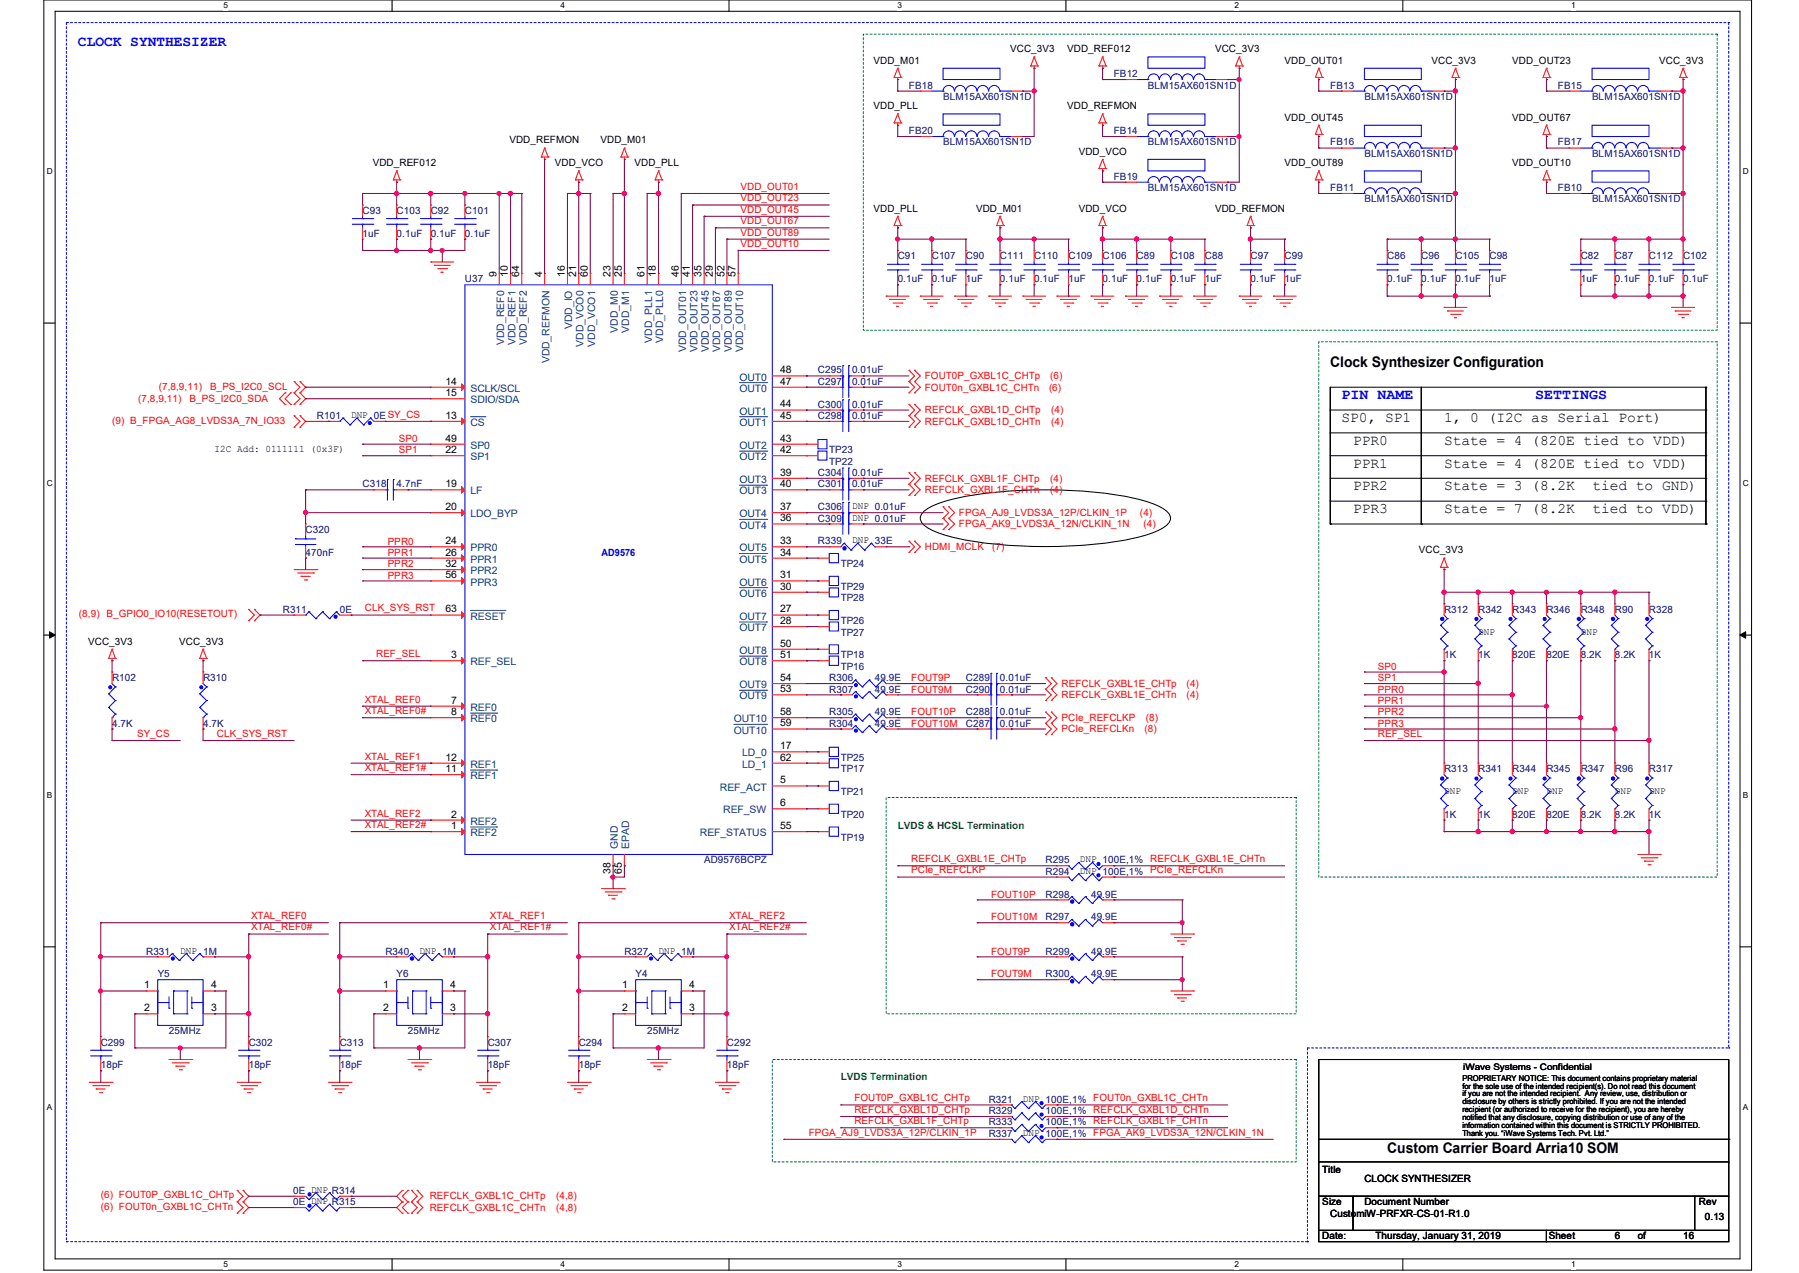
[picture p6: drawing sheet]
<svg xmlns="http://www.w3.org/2000/svg" width="297mm" height="210mm" viewBox="0 0 297 210" stroke-linecap="round" stroke-linejoin="round" font-family="sans-serif">
<defs><g id="words">
<g font-size="2.4" fill="#00f">
<text x="12.9" y="7.6">CLOCK SYNTHESIZER</text>
<text x="221.5" y="65.8">PIN NAME</text>
<text x="253.4" y="65.8">SETTINGS</text>
</g>
<g font-size="2.4">
<text x="219.6" y="60.5">Clock Synthesizer Configuration</text>
<text x="221.5" y="69.6">SP0, SP1</text>
<text x="238.4" y="69.6">1, 0 (I2C as Serial Port)</text>
<text x="223.4" y="77.1">PPR1</text>
<text x="223.4" y="73.4">PPR0</text>
<text x="238.4" y="77.1">State = 4 (820E tied to VDD)</text>
<text x="238.4" y="73.4">State = 4 (820E tied to VDD)</text>
<text x="223.4" y="80.9">PPR2</text>
<text x="238.4" y="80.9">State = 3 (8.2K</text>
<text x="262.9" y="80.9">tied to GND)</text>
<text x="223.4" y="84.6">PPR3</text>
<text x="238.4" y="84.6">State = 7 (8.2K</text>
<text x="262.9" y="84.6">tied to VDD)</text>
<text x="229" y="190.2">Custom Carrier Board Arria10 SOM</text>
</g>
<g font-size="1.7">
<text x="144.2" y="10.5">VDD_M01</text>
<text x="166.8" y="8.6">VCC_3V3</text>
<text x="176.2" y="8.6">VDD_REF012</text>
<text x="200.6" y="8.6">VCC_3V3</text>
<text x="212.1" y="10.5">VDD_OUT01</text>
<text x="236.3" y="10.5">VCC_3V3</text>
<text x="249.7" y="10.5">VDD_OUT23</text>
<text x="273.9" y="10.5">VCC_3V3</text>
<text x="144.2" y="18">VDD_PLL</text>
<text x="176.2" y="18">VDD_REFMON</text>
<text x="84.1" y="23.7">VDD_REFMON</text>
<text x="99.1" y="23.7">VDD_M01</text>
<text x="212.1" y="19.9">VDD_OUT45</text>
<text x="249.7" y="19.9">VDD_OUT67</text>
<text x="61.6" y="27.4">VDD_REF012</text>
<text x="91.6" y="27.4">VDD_VCO</text>
<text x="104.8" y="27.4">VDD_PLL</text>
<text x="178.1" y="25.5">VDD_VCO</text>
<text x="212.1" y="27.4">VDD_OUT89</text>
<text x="249.7" y="27.4">VDD_OUT10</text>
<text x="144.2" y="34.9">VDD_PLL</text>
<text x="161.2" y="34.9">VDD_M01</text>
<text x="178.1" y="34.9">VDD_VCO</text>
<text x="200.6" y="34.9">VDD_REFMON</text>
<text x="82" y="45.7" transform="rotate(-90 82 45.7)">9</text>
<text x="83.9" y="45.7" transform="rotate(-90 83.9 45.7)">10</text>
<text x="85.7" y="45.7" transform="rotate(-90 85.7 45.7)">64</text>
<text x="89.5" y="45.7" transform="rotate(-90 89.5 45.7)">4</text>
<text x="93.3" y="45.7" transform="rotate(-90 93.3 45.7)">16</text>
<text x="95.1" y="45.7" transform="rotate(-90 95.1 45.7)">21</text>
<text x="97" y="45.7" transform="rotate(-90 97 45.7)">60</text>
<text x="100.8" y="45.7" transform="rotate(-90 100.8 45.7)">23</text>
<text x="102.7" y="45.7" transform="rotate(-90 102.7 45.7)">25</text>
<text x="106.4" y="45.7" transform="rotate(-90 106.4 45.7)">61</text>
<text x="108.3" y="45.7" transform="rotate(-90 108.3 45.7)">18</text>
<text x="112.1" y="45.7" transform="rotate(-90 112.1 45.7)">46</text>
<text x="113.9" y="45.7" transform="rotate(-90 113.9 45.7)">41</text>
<text x="115.8" y="45.7" transform="rotate(-90 115.8 45.7)">35</text>
<text x="117.7" y="45.7" transform="rotate(-90 117.7 45.7)">29</text>
<text x="119.6" y="45.7" transform="rotate(-90 119.6 45.7)">52</text>
<text x="121.5" y="45.7" transform="rotate(-90 121.5 45.7)">57</text>
<text x="73.6" y="63.5">14</text>
<text x="73.6" y="65.4">15</text>
<text x="128.8" y="63.5">47</text>
<text x="128.8" y="61.6">48</text>
<text x="58" y="69">DNP 0ESY_CS</text>
<text x="73.6" y="69.1">13</text>
<text x="128.8" y="67.2">44</text>
<text x="128.8" y="69.1">45</text>
<text x="35.4" y="74.6">I2C Add: 0111111 (0x3F)</text>
<text x="73.6" y="74.8">22</text>
<text x="73.6" y="72.9">49</text>
<text x="128.8" y="74.8">42</text>
<text x="128.8" y="72.9">43</text>
<text x="73.6" y="80.4">19</text>
<text x="128.8" y="78.5">39</text>
<text x="128.8" y="80.4">40</text>
<text x="140.7" y="84">DNP 0.01uF</text>
<text x="73.6" y="84.2">20</text>
<text x="73.6" y="89.8">24</text>
<text x="128.8" y="89.8">33</text>
<text x="128.8" y="86">36</text>
<text x="128.8" y="84.2">37</text>
<text x="140.7" y="85.9">DNP 0.01uF</text>
<text x="140.7" y="89.6">DNP 33E</text>
<text x="73.6" y="91.7">26</text>
<text x="73.6" y="93.6">32</text>
<text x="73.6" y="95.4">56</text>
<text x="128.8" y="95.4">31</text>
<text x="128.8" y="91.7">34</text>
<text x="234.3" y="91.3">VCC_3V3</text>
<text x="73.6" y="101">63</text>
<text x="128.8" y="101">27</text>
<text x="128.8" y="97.3">30</text>
<text x="14.6" y="106.3">VCC_3V3</text>
<text x="29.6" y="106.3">VCC_3V3</text>
<text x="128.8" y="103">28</text>
<text x="128.8" y="106.7">50</text>
<text x="244.1" y="104.7">DNP</text>
<text x="261" y="104.7">DNP</text>
<text x="74.5" y="108.6">3</text>
<text x="128.8" y="108.6">51</text>
<text x="128.8" y="112.4">54</text>
<text x="74.5" y="116.1">7</text>
<text x="74.5" y="118">8</text>
<text x="128.8" y="114.2">53</text>
<text x="128.8" y="118">58</text>
<text x="128.8" y="119.8">59</text>
<text x="73.6" y="125.5">12</text>
<text x="128.8" y="123.6">17</text>
<text x="128.8" y="125.5">62</text>
<text x="73.6" y="127.4">11</text>
<text x="128.8" y="129.2">5</text>
<text x="238.4" y="131">DNP</text>
<text x="249.7" y="131">DNP</text>
<text x="255.3" y="131">DNP</text>
<text x="266.6" y="131">DNP</text>
<text x="272.2" y="131">DNP</text>
<text x="74.5" y="136.8">1</text>
<text x="74.5" y="134.9">2</text>
<text x="128.8" y="133">6</text>
<text x="128.8" y="136.8">55</text>
<text x="178.3" y="142.3">DNP 100E,1% REFCLK_GXBL1E_CHTn</text>
<text x="100.8" y="144.2" transform="rotate(-90 100.8 144.2)">38</text>
<text x="102.7" y="144.2" transform="rotate(-90 102.7 144.2)">65</text>
<text x="178.3" y="144.1">DNP 100E,1% PCIe_REFCLKn</text>
<text x="29.8" y="157.3">DNP 1M</text>
<text x="69.3" y="157.3">DNP 1M</text>
<text x="108.7" y="157.3">DNP 1M</text>
<text x="23.8" y="163.1">1</text>
<text x="23.8" y="166.8">2</text>
<text x="34.8" y="166.8">3</text>
<text x="34.8" y="163.1">4</text>
<text x="63.2" y="163.1">1</text>
<text x="63.2" y="166.8">2</text>
<text x="74.3" y="166.8">3</text>
<text x="74.3" y="163.1">4</text>
<text x="102.7" y="163.1">1</text>
<text x="102.7" y="166.8">2</text>
<text x="113.8" y="166.8">3</text>
<text x="113.8" y="163.1">4</text>
<text x="168.9" y="181.7">DNP 100E,1% FOUT0n_GXBL1C_CHTn</text>
<text x="168.9" y="187.4">DNP 100E,1% FPGA_AK9_LVDS3A_12N/CLKIN_1N</text>
<text x="218.3" y="193.5">Title</text>
<text x="225.3" y="195.1">CLOCK SYNTHESIZER</text>
<text x="218.3" y="198.8">Size</text>
<text x="219.6" y="200.7">CustomiW-PRFXR-CS-01-R1.0</text>
<text x="225.3" y="198.8">Document Number</text>
<text x="280.5" y="198.8">Rev</text>
<text x="281.5" y="201.3">0.13</text>
<text x="218.3" y="204.5">Date:</text>
<text x="227.1" y="204.5">Thursday, January 31, 2019</text>
<text x="255.7" y="204.5">Sheet</text>
<text x="266.6" y="204.5">6</text>
<text x="270.4" y="204.5">of</text>
<text x="277.9" y="204.5">16</text>
</g>
<g font-size="1.7" fill="#000080">
<text x="150.1" y="14.6">FB18</text>
<text x="155.7" y="16.5">BLM15AX601SN1D</text>
<text x="183.9" y="12.7">FB12</text>
<text x="189.5" y="14.6">BLM15AX601SN1D</text>
<text x="219.6" y="14.6">FB13</text>
<text x="225.3" y="16.5">BLM15AX601SN1D</text>
<text x="257.2" y="14.6">FB15</text>
<text x="262.8" y="16.5">BLM15AX601SN1D</text>
<text x="150.1" y="22.1">FB20</text>
<text x="183.9" y="22.1">FB14</text>
<text x="155.7" y="24">BLM15AX601SN1D</text>
<text x="183.9" y="29.7">FB19</text>
<text x="189.5" y="24">BLM15AX601SN1D</text>
<text x="219.6" y="24">FB16</text>
<text x="225.3" y="25.9">BLM15AX601SN1D</text>
<text x="257.2" y="24">FB17</text>
<text x="262.8" y="25.9">BLM15AX601SN1D</text>
<text x="59.9" y="35.3">C93</text>
<text x="65.5" y="35.3">C103</text>
<text x="71.1" y="35.3">C92</text>
<text x="76.7" y="35.3">C101</text>
<text x="189.5" y="31.5">BLM15AX601SN1D</text>
<text x="219.6" y="31.5">FB11</text>
<text x="225.3" y="33.4">BLM15AX601SN1D</text>
<text x="257.2" y="31.5">FB10</text>
<text x="262.8" y="33.4">BLM15AX601SN1D</text>
<text x="59.9" y="39.1">1uF</text>
<text x="65.5" y="39.1">0.1uF</text>
<text x="71.1" y="39.1">0.1uF</text>
<text x="76.7" y="39.1">0.1uF</text>
<text x="76.7" y="46.6">U37</text>
<text x="148.2" y="42.8">C91</text>
<text x="148.2" y="46.6">0.1uF</text>
<text x="153.8" y="42.8">C107</text>
<text x="153.8" y="46.6">0.1uF</text>
<text x="159.5" y="42.8">C90</text>
<text x="159.5" y="46.6">1uF</text>
<text x="165.1" y="42.8">C111</text>
<text x="165.1" y="46.6">0.1uF</text>
<text x="170.7" y="42.8">C110</text>
<text x="170.7" y="46.6">0.1uF</text>
<text x="176.4" y="42.8">C109</text>
<text x="176.4" y="46.6">1uF</text>
<text x="182" y="42.8">C106</text>
<text x="182" y="46.6">0.1uF</text>
<text x="187.7" y="42.8">C89</text>
<text x="187.7" y="46.6">0.1uF</text>
<text x="193.3" y="42.8">C108</text>
<text x="193.3" y="46.6">0.1uF</text>
<text x="198.9" y="42.8">C88</text>
<text x="198.9" y="46.6">1uF</text>
<text x="206.5" y="42.8">C97</text>
<text x="206.5" y="46.6">0.1uF</text>
<text x="212.1" y="42.8">C99</text>
<text x="212.1" y="46.6">1uF</text>
<text x="229" y="42.8">C86</text>
<text x="229" y="46.6">0.1uF</text>
<text x="234.6" y="42.8">C96</text>
<text x="234.6" y="46.6">0.1uF</text>
<text x="240.3" y="42.8">C105</text>
<text x="240.3" y="46.6">0.1uF</text>
<text x="245.9" y="42.8">C98</text>
<text x="245.9" y="46.6">1uF</text>
<text x="261" y="42.8">C82</text>
<text x="261" y="46.6">1uF</text>
<text x="266.6" y="42.8">C87</text>
<text x="266.6" y="46.6">0.1uF</text>
<text x="272.2" y="42.8">C112</text>
<text x="272.2" y="46.6">0.1uF</text>
<text x="277.9" y="42.8">C102</text>
<text x="277.9" y="46.6">0.1uF</text>
<text x="135" y="63.5">C297</text>
<text x="135" y="61.6">C295</text>
<text x="140.7" y="63.5">0.01uF</text>
<text x="140.7" y="61.6">0.01uF</text>
<text x="52.3" y="69.1">R101</text>
<text x="135" y="67.3">C300</text>
<text x="135" y="69.1">C298</text>
<text x="140.7" y="67.3">0.01uF</text>
<text x="140.7" y="69.1">0.01uF</text>
<text x="136.9" y="74.8">TP23</text>
<text x="136.9" y="76.7">TP22</text>
<text x="59.9" y="80.4">C318</text>
<text x="65.5" y="80.4">4.7nF</text>
<text x="135" y="78.5">C304</text>
<text x="135" y="80.4">C301</text>
<text x="140.7" y="78.5">0.01uF</text>
<text x="140.7" y="80.4">0.01uF</text>
<text x="50.5" y="87.9">C320</text>
<text x="135" y="86.1">C309</text>
<text x="135" y="89.8">R339</text>
<text x="135" y="84.2">C306</text>
<text x="50.5" y="91.7">470nF</text>
<text x="138.8" y="93.6">TP24</text>
<text x="46.7" y="101.1">R311</text>
<text x="56.1" y="101.1">0E</text>
<text x="138.8" y="97.3">TP29</text>
<text x="138.8" y="99.2">TP28</text>
<text x="238.4" y="101.1">R312</text>
<text x="244" y="101.1">R342</text>
<text x="249.7" y="101.1">R343</text>
<text x="255.3" y="101.1">R346</text>
<text x="261" y="101.1">R348</text>
<text x="266.6" y="101.1">R90</text>
<text x="272.2" y="101.1">R328</text>
<text x="138.8" y="103">TP26</text>
<text x="138.8" y="104.9">TP27</text>
<text x="18.5" y="112.4">R102</text>
<text x="33.5" y="112.4">R310</text>
<text x="136.9" y="112.4">R306</text>
<text x="138.8" y="108.6">TP18</text>
<text x="138.8" y="110.5">TP16</text>
<text x="144.4" y="112.4">49.9E</text>
<text x="159.5" y="112.4">C289</text>
<text x="165.1" y="112.4">0.01uF</text>
<text x="238.4" y="108.6">1K</text>
<text x="244" y="108.6">1K</text>
<text x="249.7" y="108.6">820E</text>
<text x="255.3" y="108.6">820E</text>
<text x="261" y="108.6">8.2K</text>
<text x="266.6" y="108.6">8.2K</text>
<text x="272.2" y="108.6">1K</text>
<text x="18.5" y="119.9">4.7K</text>
<text x="33.5" y="119.9">4.7K</text>
<text x="136.9" y="118">R305</text>
<text x="136.9" y="119.9">R304</text>
<text x="136.9" y="114.3">R307</text>
<text x="144.4" y="118">49.9E</text>
<text x="144.4" y="119.9">49.9E</text>
<text x="144.4" y="114.3">49.9E</text>
<text x="159.5" y="118">C288</text>
<text x="159.5" y="119.9">C287</text>
<text x="159.5" y="114.3">C290</text>
<text x="165.1" y="118">0.01uF</text>
<text x="165.1" y="119.9">0.01uF</text>
<text x="165.1" y="114.3">0.01uF</text>
<text x="138.8" y="125.5">TP25</text>
<text x="138.8" y="127.4">TP17</text>
<text x="138.8" y="131.1">TP21</text>
<text x="238.4" y="127.4">R313</text>
<text x="244" y="127.4">R341</text>
<text x="249.7" y="127.4">R344</text>
<text x="255.3" y="127.4">R345</text>
<text x="261" y="127.4">R347</text>
<text x="266.6" y="127.4">R96</text>
<text x="272.2" y="127.4">R317</text>
<text x="138.8" y="134.9">TP20</text>
<text x="238.4" y="134.9">1K</text>
<text x="244" y="134.9">1K</text>
<text x="249.7" y="134.9">820E</text>
<text x="255.3" y="134.9">820E</text>
<text x="261" y="134.9">8.2K</text>
<text x="266.6" y="134.9">8.2K</text>
<text x="272.2" y="134.9">1K</text>
<text x="116.2" y="142.5">AD9576BCPZ</text>
<text x="138.8" y="138.7">TP19</text>
<text x="172.6" y="142.5">R295</text>
<text x="172.6" y="144.3">R294</text>
<text x="172.6" y="148.1">R298</text>
<text x="180.1" y="148.1">49.9E</text>
<text x="172.6" y="151.8">R297</text>
<text x="180.1" y="151.8">49.9E</text>
<text x="24.1" y="157.5">R331</text>
<text x="26" y="161.2">Y5</text>
<text x="63.6" y="157.5">R340</text>
<text x="65.5" y="161.2">Y6</text>
<text x="103.1" y="157.5">R327</text>
<text x="104.9" y="161.2">Y4</text>
<text x="172.6" y="161.2">R300</text>
<text x="172.6" y="157.5">R299</text>
<text x="180.1" y="161.2">49.9E</text>
<text x="180.1" y="157.5">49.9E</text>
<text x="16.6" y="172.5">C299</text>
<text x="27.9" y="170.6">25MHz</text>
<text x="41.1" y="172.5">C302</text>
<text x="56.1" y="172.5">C313</text>
<text x="67.4" y="170.6">25MHz</text>
<text x="80.5" y="172.5">C307</text>
<text x="95.5" y="172.5">C294</text>
<text x="106.8" y="170.6">25MHz</text>
<text x="120" y="172.5">C292</text>
<text x="16.6" y="176.3">18pF</text>
<text x="41.1" y="176.3">18pF</text>
<text x="56.1" y="176.3">18pF</text>
<text x="80.5" y="176.3">18pF</text>
<text x="95.5" y="176.3">18pF</text>
<text x="120" y="176.3">18pF</text>
<text x="163.2" y="181.9">R321</text>
<text x="163.2" y="183.8">R329</text>
<text x="163.2" y="185.7">R333</text>
<text x="172.6" y="183.8">100E,1% REFCLK_GXBL1D_CHTn</text>
<text x="172.6" y="185.7">100E,1% REFCLK_GXBL1F_CHTn</text>
<text x="163.2" y="187.5">R337</text>
<text x="48.4" y="196.9">0E DNP R314</text>
<text x="48.4" y="198.8">0E DNP R315</text>
</g>
<g font-size="1.7" fill="#f00">
<text x="122.3" y="35.1">VDD_OUT45</text>
<text x="122.3" y="33.2">VDD_OUT23</text>
<text x="122.3" y="31.3">VDD_OUT01</text>
<text x="122.3" y="40.7">VDD_OUT10</text>
<text x="122.3" y="38.9">VDD_OUT89</text>
<text x="122.3" y="37">VDD_OUT67</text>
<text x="26.2" y="64.3">(7,8,9,11)</text>
<text x="34.7" y="64.3">B_PS_I2C0_SCL</text>
<text x="152.7" y="62.6">FOUT0P_GXBL1C_CHTp</text>
<text x="152.7" y="64.4">FOUT0n_GXBL1C_CHTn</text>
<text x="173.2" y="64.4">(6)</text>
<text x="173.4" y="62.6">(6)</text>
<text x="18.5" y="69.9">(9) B_FPGA_AG8_LVDS3A_7N_IO33</text>
<text x="22.8" y="66.3">(7,8,9,11)</text>
<text x="31.3" y="66.3">B_PS_I2C0_SDA</text>
<text x="152.7" y="68.2">REFCLK_GXBL1D_CHTp</text>
<text x="152.7" y="70.1">REFCLK_GXBL1D_CHTn</text>
<text x="173.6" y="68.2">(4)</text>
<text x="173.6" y="70.1">(4)</text>
<text x="65.9" y="72.9">SP0</text>
<text x="65.9" y="74.8">SP1</text>
<text x="152.7" y="79.5">REFCLK_GXBL1F_CHTp</text>
<text x="152.7" y="81.4">REFCLK_GXBL1F_CHTn</text>
<text x="173.4" y="79.5">(4)</text>
<text x="173.4" y="81.4">(4)</text>
<text x="64" y="89.8">PPR0</text>
<text x="158.3" y="85.1">FPGA_AJ9_LVDS3A_12P/CLKIN_1P</text>
<text x="158.3" y="87">FPGA_AK9_LVDS3A_12N/CLKIN_1N</text>
<text x="188.2" y="85.1">(4)</text>
<text x="188.8" y="87">(4)</text>
<text x="64" y="91.7">PPR1</text>
<text x="64" y="93.6">PPR2</text>
<text x="64" y="95.5">PPR3</text>
<text x="152.7" y="90.8">HDMI_MCLK</text>
<text x="163.8" y="90.8">(7)</text>
<text x="13" y="101.9">(8,9) B_GPIO0_IO10(RESETOUT)</text>
<text x="60.2" y="100.9">CLK_SYS_RST</text>
<text x="62.1" y="108.4">REF_SEL</text>
<text x="150.4" y="112.4">FOUT9P</text>
<text x="175.3" y="113.3">REFCLK_GXBL1E_CHTp</text>
<text x="195.9" y="113.3">(4)</text>
<text x="227.5" y="110.5">SP0</text>
<text x="227.5" y="112.4">SP1</text>
<text x="60.2" y="115.9">XTAL_REF0</text>
<text x="60.2" y="117.8">XTAL_REF0#</text>
<text x="150.4" y="114.3">FOUT9M</text>
<text x="150.4" y="118">FOUT10P</text>
<text x="150.4" y="119.9">FOUT10M</text>
<text x="175.3" y="115.2">REFCLK_GXBL1E_CHTn</text>
<text x="175.3" y="119">PCIe_REFCLKP</text>
<text x="189.2" y="119">(8)</text>
<text x="195.9" y="115.2">(4)</text>
<text x="227.5" y="114.3">PPR0</text>
<text x="227.5" y="116.1">PPR1</text>
<text x="227.5" y="118">PPR2</text>
<text x="227.5" y="119.9">PPR3</text>
<text x="22.6" y="121.6">SY_CS</text>
<text x="35.8" y="121.6">CLK_SYS_RST</text>
<text x="60.2" y="125.3">XTAL_REF1</text>
<text x="175.3" y="120.8">PCIe_REFCLKn</text>
<text x="189" y="120.8">(8)</text>
<text x="227.5" y="121.6">REF_SEL</text>
<text x="60.2" y="127.2">XTAL_REF1#</text>
<text x="60.2" y="134.7">XTAL_REF2</text>
<text x="60.2" y="136.6">XTAL_REF2#</text>
<text x="150.4" y="142.2">REFCLK_GXBL1E_CHTp</text>
<text x="150.4" y="144.1">PCIe_REFCLKP</text>
<text x="163.6" y="148.1">FOUT10P</text>
<text x="41.4" y="151.6">XTAL_REF0</text>
<text x="41.4" y="153.5">XTAL_REF0#</text>
<text x="80.9" y="151.6">XTAL_REF1</text>
<text x="80.9" y="153.5">XTAL_REF1#</text>
<text x="120.4" y="151.6">XTAL_REF2</text>
<text x="120.4" y="153.5">XTAL_REF2#</text>
<text x="163.6" y="151.8">FOUT10M</text>
<text x="163.6" y="157.5">FOUT9P</text>
<text x="163.6" y="161.2">FOUT9M</text>
<text x="141.1" y="181.7">FOUT0P_GXBL1C_CHTp</text>
<text x="141.1" y="183.6">REFCLK_GXBL1D_CHTp</text>
<text x="141.1" y="185.5">REFCLK_GXBL1F_CHTp</text>
<text x="133.5" y="187.4">FPGA_AJ9_LVDS3A_12P/CLKIN_1P</text>
<text x="16.6" y="197.7">(6) FOUT0P_GXBL1C_CHTp</text>
<text x="70.9" y="197.9">REFCLK_GXBL1C_CHTp</text>
<text x="91.8" y="197.9">(4,8)</text>
<text x="16.6" y="199.6">(6) FOUT0n_GXBL1C_CHTn</text>
<text x="70.9" y="199.8">REFCLK_GXBL1C_CHTn</text>
<text x="91.8" y="199.8">(4,8)</text>
</g>
<g font-size="1.7" fill="#004080">
<text x="83.2" y="56.9" transform="rotate(-90 83.2 56.9)">VDD_REF0</text>
<text x="85.1" y="56.9" transform="rotate(-90 85.1 56.9)">VDD_REF1</text>
<text x="87" y="56.9" transform="rotate(-90 87 56.9)">VDD_REF2</text>
<text x="90.7" y="59.9" transform="rotate(-90 90.7 59.9)">VDD_REFMON</text>
<text x="94.5" y="54.3" transform="rotate(-90 94.5 54.3)">VDD_IO</text>
<text x="96.3" y="57.2" transform="rotate(-90 96.3 57.2)">VDD_VCO0</text>
<text x="98.3" y="57.2" transform="rotate(-90 98.3 57.2)">VDD_VCO1</text>
<text x="102" y="54.9" transform="rotate(-90 102 54.9)">VDD_M0</text>
<text x="103.9" y="54.9" transform="rotate(-90 103.9 54.9)">VDD_M1</text>
<text x="107.7" y="56.6" transform="rotate(-90 107.7 56.6)">VDD_PLL1</text>
<text x="109.5" y="56.6" transform="rotate(-90 109.5 56.6)">VDD_PLL0</text>
<text x="113.3" y="58.1" transform="rotate(-90 113.3 58.1)">VDD_OUT01</text>
<text x="115.1" y="58.1" transform="rotate(-90 115.1 58.1)">VDD_OUT23</text>
<text x="117.1" y="58.1" transform="rotate(-90 117.1 58.1)">VDD_OUT45</text>
<text x="118.9" y="58.1" transform="rotate(-90 118.9 58.1)">VDD_OUT67</text>
<text x="120.8" y="58.1" transform="rotate(-90 120.8 58.1)">VDD_OUT89</text>
<text x="122.7" y="58.1" transform="rotate(-90 122.7 58.1)">VDD_OUT10</text>
<text x="77.7" y="64.6">SCLK/SCL</text>
<text x="122.1" y="64.6">OUT0</text>
<text x="122.1" y="62.8">OUT0</text>
<text x="77.7" y="70.3">CS</text>
<text x="77.7" y="66.5">SDIO/SDA</text>
<text x="122.1" y="68.4">OUT1</text>
<text x="122.1" y="70.3">OUT1</text>
<text x="77.7" y="75.9">SP1</text>
<text x="77.7" y="74">SP0</text>
<text x="122.1" y="75.9">OUT2</text>
<text x="122.1" y="74">OUT2</text>
<text x="77.7" y="81.6">LF</text>
<text x="122.1" y="79.7">OUT3</text>
<text x="122.1" y="81.6">OUT3</text>
<text x="77.7" y="85.3">LDO_BYP</text>
<text x="122.1" y="87.2">OUT4</text>
<text x="122.1" y="85.3">OUT4</text>
<text x="77.7" y="91">PPR0</text>
<text x="77.7" y="92.8">PPR1</text>
<text x="77.7" y="94.7">PPR2</text>
<text x="122.1" y="91">OUT5</text>
<text x="122.1" y="92.8">OUT5</text>
<text x="77.7" y="96.6">PPR3</text>
<text x="122.1" y="98.5">OUT6</text>
<text x="122.1" y="96.6">OUT6</text>
<text x="77.7" y="102.2">RESET</text>
<text x="122.1" y="102.2">OUT7</text>
<text x="122.1" y="104.1">OUT7</text>
<text x="122.1" y="107.9">OUT8</text>
<text x="77.7" y="109.8">REF_SEL</text>
<text x="122.1" y="109.8">OUT8</text>
<text x="122.1" y="113.5">OUT9</text>
<text x="77.7" y="117.3">REF0</text>
<text x="77.7" y="119.2">REF0</text>
<text x="121.2" y="119.2">OUT10</text>
<text x="122.1" y="115.4">OUT9</text>
<text x="121.2" y="121">OUT10</text>
<text x="122.6" y="124.8">LD_0</text>
<text x="77.7" y="128.6">REF1</text>
<text x="77.7" y="126.7">REF1</text>
<text x="118.9" y="130.4">REF_ACT</text>
<text x="122.6" y="126.7">LD_1</text>
<text x="77.7" y="138">REF2</text>
<text x="77.7" y="136.1">REF2</text>
<text x="115.6" y="138">REF_STATUS</text>
<text x="119.4" y="134.2">REF_SW</text>
<text x="102" y="140" transform="rotate(-90 102 140)">GND</text>
<text x="103.9" y="140" transform="rotate(-90 103.9 140)">EPAD</text>
</g>
<text font-size="1.7" fill="#00f" x="99.3" y="91.7">AD9576</text>
<g font-size="1.7" fill="#008000">
<text x="148.2" y="136.8">LVDS &amp; HCSL Termination</text>
<text x="138.8" y="178.2">LVDS Termination</text>
</g>
<text font-size="1.5" x="241.6" y="176.5">iWave Systems - Confidential</text>
<g font-size="1.4">
<text x="36.9" y="1.4">5</text>
<text x="92.5" y="1.4">4</text>
<text x="148.2" y="1.4">3</text>
<text x="203.8" y="1.4">2</text>
<text x="259.4" y="1.4">1</text>
<text x="7.7" y="28.8">D</text>
<text x="287.7" y="28.8">D</text>
<text x="7.7" y="80.2">C</text>
<text x="287.7" y="80.2">C</text>
<text x="7.7" y="131.7">B</text>
<text x="287.7" y="131.7">B</text>
<text x="7.7" y="183.1">A</text>
<text x="287.7" y="183.1">A</text>
<text x="36.9" y="209.1">5</text>
<text x="92.5" y="209.1">4</text>
<text x="148.2" y="209.1">3</text>
<text x="203.8" y="209.1">2</text>
<text x="259.4" y="209.1">1</text>
</g>
<g font-size="1.3">
<text x="241.4" y="178.3">PROPRIETARY NOTICE: This document contains proprietary material</text>
<text x="241.4" y="179.6">for the sole use of the intended recipient(s). Do not read this document</text>
<text x="241.4" y="180.9">if you are not the intended recipient. Any review, use, distribution or</text>
<text x="241.4" y="182.2">disclosure by others is strictly prohibited. If you are not the intended</text>
<text x="241.4" y="183.5">recipient (or authorized to receive for the recipient), you are hereby</text>
<text x="241.4" y="184.8">notified that any disclosure, copying distribution or use of any of the</text>
<text x="241.4" y="186.1">information contained within this document is STRICTLY PROHIBITED.</text>
<text x="241.4" y="187.5">Thank you. “iWave Systems Tech. Pvt. Ltd.”</text>
</g>
</g></defs>
<path d="M7.2 0h282v209.5h-282zM9.1 1.9h278.2v205.8h-278.2z" fill="none" stroke="#000" stroke-width=".17"/>
<g fill="#fff">
<path d="M36.9 .2h.8v1.5h-.8z"/>
<path d="M36.9 207.9h.8v1.5h-.8z"/>
</g>
<path d="M64.7 0v1.9M64.7 207.7v1.8" fill="none" stroke="#000" stroke-width=".17"/>
<g fill="#fff">
<path d="M92.5 .2h.8v1.5h-.8z"/>
<path d="M92.5 207.9h.8v1.5h-.8z"/>
</g>
<path d="M120.4 0v1.9M120.4 207.7v1.8" fill="none" stroke="#000" stroke-width=".17"/>
<g fill="#fff">
<path d="M148.2 .2h.7v1.5h-.7z"/>
<path d="M148.2 207.9h.7v1.5h-.7z"/>
</g>
<path d="M176 0v1.9M176 207.7v1.8" fill="none" stroke="#000" stroke-width=".17"/>
<g fill="#fff">
<path d="M203.8 .2h.8v1.5h-.8z"/>
<path d="M203.8 207.9h.8v1.5h-.8z"/>
</g>
<path d="M231.6 0v1.9M231.6 207.7v1.8" fill="none" stroke="#000" stroke-width=".17"/>
<g fill="#fff">
<path d="M259.4 .2h.8v1.5h-.8z"/>
<path d="M259.4 207.9h.8v1.5h-.8z"/>
<path d="M7.7 27.6h1v1.5h-1z"/>
<path d="M287.7 27.6h1v1.5h-1z"/>
<path d="M7.7 79h1v1.5h-1z"/>
<path d="M287.7 79h1v1.5h-1z"/>
</g>
<path d="M7.2 53.3h1.9M287.3 53.3h1.8" fill="none" stroke="#000" stroke-width=".17"/>
<g fill="#fff">
<path d="M7.7 130.5h.9v1.5h-.9z"/>
<path d="M287.7 130.5h.9v1.5h-.9z"/>
</g>
<path d="M7.2 104.8h1.9M287.3 104.8h1.8" fill="none" stroke="#000" stroke-width=".17"/>
<path d="M8.2 104.2l.9 .6-.9 .5zM287.3 104.8l.9-.6v1.1z" fill="#000" stroke="#000" stroke-width=".17"/>
<g fill="#fff">
<path d="M7.7 181.9h.9v1.5h-.9z"/>
<path d="M287.7 181.9h.9v1.5h-.9z"/>
</g>
<g fill="none" stroke="#000" stroke-width=".17">
<path d="M219.6 67.6h62M219.6 71.4h62M219.6 75.2h62M219.6 78.9h62M234.7 63.9v22.5M281.6 67.6h.1M281.6 71.4h.1M281.6 75.2h.1M281.6 63.9h.1M281.6 78.9h.1M281.6 63.9h-62v22.5M281.6 63.9v22.5"/>
<path d="M152.4 84.5a13.6 13.6 0 0 1 6.4-2.5 78.4 78.4 0 0 1 29.1 .4 11.9 11.9 0 0 1 4.9 2.1 1.29 1.29 0 0 1 0 2 13.6 13.6 0 0 1-6.4 2.5 78.4 78.4 0 0 1-29.1-.4 11.9 11.9 0 0 1-4.9-2.1 1.29 1.29 0 0 1 0-2zM219.6 86.4h.1M219.6 82.7h62M219.6 86.4h62M234.7 86.4h.1M281.6 82.7h.1M281.6 86.4h.1M7.2 156.2h1.9M287.3 156.2h1.8M217.7 191.7h67.7v5.7h-67.7zM217.7 197.4h5.7v5.6h-5.7zM217.7 191.9v-17.1h67.7v17.1"/>
<path d="M217.7 188h67.7M223.4 197.4h56.4v5.6h-56.4zM279.8 197.4h5.6v5.6h-5.6zM285.4 188h.1M217.7 203h37.6v1.9h-37.6zM255.3 203h30.1v1.9h-30.1z"/>
</g>
<path d="M11 3.7v201.2M11 3.7h274.4M285.4 3.7v169.2M285.4 3.7h.1M215.9 172.9v32M215.9 172.9h69.5M285.4 172.9h.1M11 204.9h.1M11 204.9h204.9M215.9 204.9h.1" fill="none" stroke="#00f" stroke-width=".17" stroke-dasharray=".3"/>
<path d="M142.5 5.6h141v48.9h-141zM217.7 56.4h65.8v88.3h-65.8zM146.3 131.6h67.7v35.7h-67.7zM127.5 174.8h86.5v16.9h-86.5z" fill="none" stroke="#008040" stroke-width=".17" stroke-dasharray=".3"/>
<g fill="none" stroke="#f00" stroke-width=".17">
<path d="M147.6 12.8h.1M147.6 12.8h1.2M148.2 13.1h.1M148.2 11.3h.1M148.2 18.8h.1M148.2 12.8v.3M148.2 11.3l-.6 1.5M148.2 11.3l.6 1.5M148.2 18.8l-.6 1.5M148.2 18.8l.6 1.5M148.8 12.8h.1M151.9 15h.1"/>
<path d="M151.9 15h1.9M167 15h1.9M168.9 15h.1M170.2 10.9h.1M170.2 10.9h1.1M170.7 11.3h.1M170.7 9.4h.1M170.7 10.9v.4M170.7 9.4l-.5 1.5M170.7 9.4l.6 1.5M171.3 10.9h.1M181.4 10.9h.1"/>
<path d="M181.4 10.9h1.2M182 11.3h.1M182 9.4h.1M182 18.8h.1M182 10.9v.4M182 9.4l-.6 1.5M182 9.4l.6 1.5M182 18.8l-.6 1.5M182 18.8l.6 1.5M182.6 10.9h.1M185.8 13.1h.1M185.8 13.1h1.9"/>
<path d="M200.8 13.1h1.9M202.7 13.1h.1M204 10.9h.1M204 10.9h1.1M204.6 11.3h.1M204.6 9.4h.1M204.6 10.9v.4M204.6 9.4l-.6 1.5M204.6 9.4l.5 1.5M205.1 10.9h.1M217.2 12.8h.1M217.2 12.8h1.1"/>
<path d="M217.7 13.1h.1M217.7 11.3h.1M217.7 12.8v.3M217.7 11.3l-.5 1.5M217.7 11.3l.6 1.5M218.3 12.8h.1M221.5 15h.1M221.5 15h1.9M236.5 15h1.9M238.4 15h.1M239.7 12.8h.1M239.7 12.8h1.2"/>
<path d="M240.3 13.1h.1M240.3 11.3h.1M240.3 12.8v.3M240.3 11.3l-.6 1.5M240.3 11.3l.6 1.5M240.9 12.8h.1M254.8 12.8h.1M254.8 12.8h1.1M255.3 13.1h.1M255.3 11.3h.1M255.3 12.8v.3M255.3 11.3l-.5 1.5"/>
<path d="M255.3 11.3l.6 1.5M255.9 12.8h.1M259.1 15h.1M259.1 15h1.9M274.1 15h1.9M276 15h.1M277.3 12.8h.1M277.3 12.8h1.2M277.9 13.1h.1M277.9 11.3h.1M277.9 12.8v.3M277.9 11.3l-.6 1.5"/>
<path d="M277.9 11.3l.6 1.5M278.5 12.8h.1M59.9 33.8h.1M59.9 39.5h.1M59.9 33.8v1.9M59.9 37.6v1.9M64.9 29.7h.1M64.9 29.7h1.1M65.5 30.1h.1M65.5 28.2h.1M65.5 33.8h.1M65.5 39.5h.1"/>
<path d="M65.5 29.7v.4M65.5 33.8v1.9M65.5 37.6v1.9M65.5 28.2l-.6 1.5M65.5 28.2l.5 1.5M66 29.7h.1M71.1 33.8h.1M71.1 39.5h.1M71.1 33.8v1.9M71.1 37.6v1.9M76.8 33.8h.1M76.8 39.5h.1"/>
<path d="M76.8 33.8v1.9M76.8 37.6v1.9M89.4 25.9h.1M89.4 25.9h1.1M89.9 26.3h.1M89.9 24.4h.1M89.9 25.9v.4M89.9 24.4l-.5 1.5M89.9 24.4l.6 1.5M90.5 25.9h.1M95 29.7h.1M95 29.7h1.1"/>
<path d="M95.5 30.1h.1M95.5 28.2h.1M95.5 29.7v.4M95.5 28.2l-.5 1.5M95.5 28.2l.6 1.5M96.1 29.7h.1M102.5 25.9h.1M102.5 25.9h1.1M103.1 26.3h.1M103.1 24.4h.1M103.1 25.9v.4M103.1 24.4l-.6 1.5"/>
<path d="M103.1 24.4l.5 1.5M103.6 25.9h.1M108.2 29.7h.1M108.2 29.7h1.1M108.7 30.1h.1M108.7 28.2h.1M108.7 29.7v.4M108.7 28.2l-.5 1.5M108.7 28.2l.6 1.5M109.3 29.7h.1M147.6 20.3h.1M147.6 37.2h.1"/>
<path d="M147.6 37.2h1.2M147.6 20.3h1.2M148.2 20.7h.1M148.2 37.6h.1M148.2 35.7h.1M148.2 20.3v.4M148.2 37.2v.4M148.2 35.7l-.6 1.5M148.2 35.7l.6 1.5M148.8 20.3h.1M148.8 37.2h.1M151.9 22.5h.1"/>
<path d="M151.9 22.5h1.9M164.5 37.2h.1M164.5 37.2h1.2M165.1 37.6h.1M165.1 35.7h.1M165.1 37.2v.4M165.1 35.7l-.6 1.5M165.1 35.7l.6 1.5M165.7 37.2h.1M167 22.5h1.9M168.9 22.5h.1M181.4 37.2h.1"/>
<path d="M181.4 20.3h.1M181.4 27.8h.1M181.4 37.2h1.2M181.4 20.3h1.2M181.4 27.8h1.2M182 37.6h.1M182 35.7h.1M182 20.7h.1M182 28.2h.1M182 26.3h.1M182 20.3v.4M182 27.8v.4"/>
<path d="M182 37.2v.4M182 35.7l-.6 1.5M182 35.7l.6 1.5M182 26.3l-.6 1.5M182 26.3l.6 1.5M182.6 37.2h.1M182.6 20.3h.1M182.6 27.8h.1M185.8 30.1h.1M185.8 22.5h.1M185.8 22.5h1.9M185.8 30.1h1.9"/>
<path d="M200.8 22.5h1.9M200.8 30.1h1.9M202.7 30.1h.1M202.7 22.5h.1M205.9 37.2h.1M205.9 37.2h1.1M206.5 37.6h.1M206.5 35.7h.1M206.5 37.2v.4M206.5 35.7l-.6 1.5M206.5 35.7l.5 1.5M207 37.2h.1"/>
<path d="M217.2 22.2h.1M217.2 29.7h.1M217.2 29.7h1.1M217.2 22.2h1.1M217.7 22.5h.1M217.7 20.7h.1M217.7 30.1h.1M217.7 28.2h.1M217.7 22.2v.3M217.7 29.7v.4M217.7 20.7l-.5 1.5M217.7 20.7l.6 1.5"/>
<path d="M217.7 28.2l-.5 1.5M217.7 28.2l.6 1.5M218.3 22.2h.1M218.3 29.7h.1M221.5 24.4h.1M221.5 31.9h.1M221.5 24.4h1.9M221.5 31.9h1.9M236.5 24.4h1.9M236.5 31.9h1.9M238.4 24.4h.1M238.4 31.9h.1"/>
<path d="M254.8 22.2h.1M254.8 29.7h.1M254.8 29.7h1.1M254.8 22.2h1.1M255.3 22.5h.1M255.3 20.7h.1M255.3 30.1h.1M255.3 28.2h.1M255.3 22.2v.3M255.3 29.7v.4M255.3 20.7l-.5 1.5M255.3 20.7l.6 1.5"/>
<path d="M255.3 28.2l-.5 1.5M255.3 28.2l.6 1.5M255.9 22.2h.1M255.9 29.7h.1M259.1 24.4h.1M259.1 31.9h.1M259.1 24.4h1.9M259.1 31.9h1.9M274.1 24.4h1.9M274.1 31.9h1.9M276 24.4h.1M276 31.9h.1"/>
<path d="M71.1 43.2h.1M71.1 43.2h3.8M71.7 43.8h.1M71.7 43.8h2.6M72.3 44.3h1.4M72.8 44.9h.1M72.8 44.9h.4M73.7 44.3h.1M82.4 45.1h.1M82.4 45.1v1.9M84.3 45.1h.1M84.3 45.1v1.9"/>
<path d="M86.1 45.1h.1M86.1 45.1v1.9M89.9 45.1h.1M89.9 45.1v1.9M93.7 45.1h.1M93.7 45.1v1.9M95.5 45.1h.1M95.5 45.1v1.9M97.5 45.1h.1M97.5 45.1v1.9M101.2 45.1h.1M101.2 45.1v1.9"/>
<path d="M103.1 45.1h.1M103.1 45.1v1.9M106.8 45.1h.1M106.8 45.1v1.9M108.7 45.1h.1M108.7 45.1v1.9M112.5 45.1h.1M112.5 45.1v1.9M114.3 45.1h.1M114.3 45.1v1.9M116.2 45.1h.1M116.2 45.1v1.9"/>
<path d="M118.1 45.1h.1M118.1 45.1v1.9M120 45.1h.1M120 45.1v1.9M121.9 45.1h.1M121.9 45.1v1.9M146.3 48.9h.1M146.3 48.9h3.8M146.9 49.4h.1M146.9 49.4h2.6M147.4 50h1.5M148 50.5h.1"/>
<path d="M148 50.5h.4M148.2 41.3h.1M148.2 47h.1M148.2 41.3v1.9M148.2 45.1v1.9M148.9 50h.1M151.9 48.9h.1M151.9 48.9h3.8M152.5 49.4h.1M152.5 49.4h2.7M153.1 50h1.5M153.6 50.5h.1"/>
<path d="M153.6 50.5h.4M153.8 41.3h.1M153.8 47h.1M153.8 41.3v1.9M153.8 45.1v1.9M154.6 50h.1M157.6 48.9h.1M157.6 48.9h3.7M158.2 49.4h.1M158.2 49.4h2.6M158.7 50h1.5M159.3 50.5h.1"/>
<path d="M159.3 50.5h.3M159.5 41.3h.1M159.5 47h.1M159.5 41.3v1.9M159.5 45.1v1.9M160.2 50h.1M163.2 48.9h.1M163.2 48.9h3.8M163.8 49.4h.1M163.8 49.4h2.6M164.3 50h1.6M164.9 50.5h.1"/>
<path d="M164.9 50.5h.4M165.1 41.3h.1M165.1 47h.1M165.1 41.3v1.9M165.1 45.1v1.9M165.9 50h.1M168.9 48.9h.1M168.9 48.9h3.7M169.4 49.4h.1M169.4 49.4h2.6M170 50h1.5M170.6 50.5h.1"/>
<path d="M170.6 50.5h.3M170.7 41.3h.1M170.7 47h.1M170.7 41.3v1.9M170.7 45.1v1.9M171.5 50h.1M174.5 48.9h.1M174.5 48.9h3.8M175.1 49.4h.1M175.1 49.4h2.6M175.6 50h1.5M176.2 50.5h.1"/>
<path d="M176.2 50.5h.4M176.4 41.3h.1M176.4 47h.1M176.4 41.3v1.9M176.4 45.1v1.9M177.1 50h.1M180.1 48.9h.1M180.1 48.9h3.8M180.7 49.4h.1M180.7 49.4h2.6M181.3 50h1.5M181.8 50.5h.1"/>
<path d="M181.8 50.5h.4M182 41.3h.1M182 47h.1M182 41.3v1.9M182 45.1v1.9M182.8 50h.1M185.8 48.9h.1M185.8 48.9h3.7M186.4 49.4h.1M186.4 49.4h2.6M186.9 50h1.5M187.5 50.5h.1"/>
<path d="M187.5 50.5h.3M187.7 41.3h.1M187.7 47h.1M187.7 41.3v1.9M187.7 45.1v1.9M188.4 50h.1M191.4 48.9h.1M191.4 48.9h3.8M192 49.4h.1M192 49.4h2.6M192.5 50h1.6M193.1 50.5h.1"/>
<path d="M193.1 50.5h.4M193.3 41.3h.1M193.3 47h.1M193.3 41.3v1.9M193.3 45.1v1.9M194.1 50h.1M197.1 48.9h.1M197.1 48.9h3.7M197.6 49.4h.1M197.6 49.4h2.6M198.2 50h1.5M198.8 50.5h.1"/>
<path d="M198.8 50.5h.3M198.9 41.3h.1M198.9 47h.1M198.9 41.3v1.9M198.9 45.1v1.9M199.7 50h.1M204.6 48.9h.1M204.6 48.9h3.7M205.1 49.4h.1M205.1 49.4h2.7M205.7 50h1.5M206.3 50.5h.1"/>
<path d="M206.3 50.5h.3M206.5 41.3h.1M206.5 47h.1M206.5 41.3v1.9M206.5 45.1v1.9M207.2 50h.1M210.2 48.9h.1M210.2 48.9h3.8M210.8 49.4h.1M210.8 49.4h2.6M211.3 50h1.6M211.9 50.5h.1"/>
<path d="M211.9 50.5h.4M212.1 41.3h.1M212.1 47h.1M212.1 41.3v1.9M212.1 45.1v1.9M212.9 50h.1M229 41.3h.1M229 47h.1M229 41.3v1.9M229 45.1v1.9M234.7 41.3h.1M234.7 47h.1"/>
<path d="M234.7 41.3v1.9M234.7 45.1v1.9M238.4 50.7h.1M238.4 50.7h3.8M239 51.3h.1M239 51.3h2.6M239.5 51.9h1.5M240.1 52.4h.1M240.1 52.4h.4M240.3 41.3h.1M240.3 47h.1M240.3 41.3v1.9"/>
<path d="M240.3 45.1v1.9M241 51.9h.1M245.9 41.3h.1M245.9 47h.1M245.9 41.3v1.9M245.9 45.1v1.9M261 41.3h.1M261 47h.1M261 41.3v1.9M261 45.1v1.9M266.6 41.3h.1M266.6 47h.1"/>
<path d="M266.6 41.3v1.9M266.6 45.1v1.9M272.2 41.3h.1M272.2 47h.1M272.2 41.3v1.9M272.2 45.1v1.9M276 50.7h.1M276 50.7h3.8M276.6 51.3h.1M276.6 51.3h2.6M277.1 51.9h1.5M277.7 52.4h.1"/>
<path d="M277.7 52.4h.4M277.9 41.3h.1M277.9 47h.1M277.9 41.3v1.9M277.9 45.1v1.9M278.6 51.9h.1M47.1 66.7h.1M47.1 64.8h.1M47.1 64.8l-1 1 1 .9M48 64.8h.1M48 66.7h.1M48 64.8l-.9 1 .9 .9"/>
<path d="M48.6 62.9h.1M48.6 64.8h.1M48.6 66.7h.1M48.6 68.6h.1M48.6 70.5h.1M48.6 62.9l.9 1-.9 .9M48.6 64.8l.9 1-.9 .9M48.6 68.6l.9 .9-.9 1M49.5 64.8h.1M49.5 62.9h.1M49.5 66.7h.1M49.5 70.5h.1"/>
<path d="M49.5 68.6h.1M49.5 62.9l1 1-1 .9M49.5 64.8l1 1-1 .9M49.5 68.6l1 .9-1 1M54.2 69.5h.1M54.2 69.5h1.9M61.7 69.5h1.9M63.6 69.5h.1M71.1 69.5h.1M71.1 63.9h.1M71.1 65.8h.1M71.1 75.2h.1"/>
<path d="M71.1 73.3h.1M71.1 63.9h5.7M71.1 73.3h5.7M71.1 69.5h5.7M71.1 75.2h5.7M71.1 65.8h5.7M127.5 63.9h5.6M127.5 78.9h5.6M127.5 73.3h7.5M127.5 69.5h5.6M127.5 75.2h7.5M127.5 67.6h5.6"/>
<path d="M127.5 62h5.6M133.1 73.3h.1M133.1 75.2h.1M133.1 78.9h.1M133.1 67.6h.1M133.1 69.5h.1M133.1 63.9h.1M133.1 62h.1M136.9 63.9h.1M136.9 78.9h.1M136.9 67.6h.1M136.9 69.5h.1"/>
<path d="M136.9 62h.1M136.9 63.9h1.9M136.9 78.9h1.9M136.9 69.5h1.9M136.9 67.6h1.9M136.9 62h1.9M140.7 63.9h1.8M140.7 78.9h1.8M140.7 69.5h1.8M140.7 67.6h1.8M140.7 62h1.8M142.5 63.9h.1"/>
<path d="M142.5 78.9h.1M142.5 67.6h.1M142.5 69.5h.1M142.5 62h.1M150.1 68.6h.1M150.1 66.7h.1M150.1 70.5h.1M150.1 79.9h.1M150.1 78h.1M150.1 62.9h.1M150.1 61.1h.1M150.1 64.8h.1"/>
<path d="M150.1 66.7l.9 .9-.9 1M150.1 68.6l.9 .9-.9 1M150.1 78l.9 .9-.9 1M150.1 79.9l.9 .9-.9 .9M150.1 61.1l.9 .9-.9 .9M150.1 62.9l.9 1-.9 .9M151 68.6h.1M151 66.7h.1M151 70.5h.1M151 79.9h.1M151 78h.1M151 62.9h.1"/>
<path d="M151 61.1h.1M151 64.8h.1M151 66.7l.9 .9-.9 1M151 68.6l.9 .9-.9 1M151 78l.9 .9-.9 1M151 79.9l.9 .9-.9 .9M151 61.1l.9 .9-.9 .9M151 62.9l.9 1-.9 .9M48.6 94h3.7M49.1 94.5h2.7M49.7 95.1h.1M49.7 95.1h1.5"/>
<path d="M50.2 95.7h.4M50.5 92.1h.1M50.5 86.4h.1M50.5 86.4v1.9M50.5 90.2v1.9M50.6 95.7h.1M51.8 94.5h.1M52.3 94h.1M61.7 80.8h.1M61.7 80.8h1.9M65.5 80.8h1.9M67.4 80.8h.1"/>
<path d="M71.1 80.8h.1M71.1 84.6h.1M71.1 90.2h.1M71.1 92.1h.1M71.1 94h.1M71.1 95.8h.1M71.1 94h5.7M71.1 92.1h5.7M71.1 80.8h5.7M71.1 95.8h5.7M71.1 90.2h5.7M71.1 84.6h5.7"/>
<path d="M127.5 86.4h5.6M127.5 92.1h5.6M127.5 80.8h5.6M127.5 95.8h5.6M127.5 97.7h5.6M127.5 90.2h5.6M127.5 84.6h5.6M133.1 97.7h.1M133.1 95.8h.1M133.1 90.2h.1M133.1 92.1h.1M133.1 86.4h.1"/>
<path d="M133.1 84.6h.1M133.1 80.8h.1M135 92.1h.1M135 95.8h.1M135 97.7h.1M135 92.1h1.9M135 95.8h1.9M135 97.7h1.9M136.9 86.4h.1M136.9 80.8h.1M136.9 90.2h.1M136.9 84.6h.1"/>
<path d="M136.9 86.4h1.9M136.9 80.8h1.9M136.9 90.2h1.9M136.9 84.6h1.9M140.7 86.4h1.8M140.7 80.8h1.8M140.7 84.6h1.8M142.5 86.4h.1M142.5 80.8h.1M142.5 84.6h.1M144.4 90.2h1.9M146.3 90.2h.1"/>
<path d="M150.1 81.7h.1M150.1 91.1h.1M150.1 89.3h.1M150.1 89.3l.9 .9-.9 .9M151 81.7h.1M151 91.1h.1M151 89.3h.1M151 89.3l.9 .9-.9 .9M155.7 85.5h.1M155.7 83.6h.1M155.7 87.4h.1M155.7 85.5l.9 .9-.9 1"/>
<path d="M155.7 83.6l.9 1-.9 .9M156.6 85.5h.1M156.6 83.6h.1M156.6 87.4h.1M156.6 83.6l1 1-1 .9M156.6 85.5l1 .9-1 1M237.8 93.6h.1M237.8 93.6h1.2M238.4 94h.1M238.4 92.1h.1M238.4 99.6h.1M238.4 93.6v.4"/>
<path d="M238.4 99.6v1.9M238.4 92.1l-.6 1.5M238.4 92.1l.6 1.5M239 93.6h.1M244.1 99.6h.1M244.1 99.6v1.9M249.7 99.6h.1M249.7 99.6v1.9M255.3 99.6h.1M255.3 99.6v1.9M261 99.6h.1M261 99.6v1.9"/>
<path d="M266.6 99.6h.1M266.6 99.6v1.9M272.2 99.6h.1M272.2 99.6v1.9M17.9 108.6h.1M17.9 108.6h1.1M18.5 109h.1M18.5 107.1h.1M18.5 110.9h.1M18.5 108.6v.4M18.5 110.9v1.9M18.5 118.4v1.9"/>
<path d="M18.5 107.1l-.6 1.5M18.5 107.1l.5 1.5M19 108.6h.1M33 108.6h.1M33 108.6h1.1M33.5 109h.1M33.5 107.1h.1M33.5 110.9h.1M33.5 108.6v.4M33.5 110.9v1.9M33.5 118.4v1.9M33.5 107.1l-.5 1.5"/>
<path d="M33.5 107.1l.6 1.5M34.1 108.6h.1M41.1 100.5h.1M41.1 102.4h.1M41.1 100.5l.9 1-.9 .9M42 102.4h.1M42 100.5h.1M42 100.5l.9 1-.9 .9M48.6 101.5h.1M48.6 101.5h1.9M56.1 101.5h1.9M58 101.5h.1"/>
<path d="M71.1 109h.1M71.1 116.5h.1M71.1 118.4h.1M71.1 101.5h.1M71.1 109h5.7M71.1 118.4h5.7M71.1 101.5h5.7M71.1 116.5h5.7M127.5 112.8h5.6M127.5 107.1h5.6M127.5 109h5.6M127.5 118.4h5.6"/>
<path d="M127.5 114.6h5.6M127.5 101.5h5.6M127.5 103.4h5.6M133.1 101.5h.1M133.1 103.4h.1M133.1 107.1h.1M133.1 109h.1M133.1 114.6h.1M133.1 112.8h.1M133.1 118.4h.1M135 107.1h.1M135 109h.1"/>
<path d="M135 101.5h.1M135 103.4h.1M135 107.1h1.9M135 109h1.9M135 101.5h1.9M135 103.4h1.9M138.8 112.8h.1M138.8 118.4h.1M138.8 114.6h.1M138.8 112.8h1.9M138.8 118.4h1.9M138.8 114.6h1.9"/>
<path d="M146.3 112.8h1.9M146.3 118.4h1.9M146.3 114.6h1.9M148.2 112.8h.1M148.2 118.4h.1M148.2 114.6h.1M161.3 112.8h.1M161.3 118.4h.1M161.3 114.6h.1M161.3 112.8h1.9M161.3 118.4h1.9M161.3 114.6h1.9"/>
<path d="M165.1 112.8h1.9M165.1 118.4h1.9M165.1 114.6h1.9M167 112.8h.1M167 118.4h.1M167 114.6h.1M172.6 113.7h.1M172.6 111.8h.1M172.6 115.6h.1M172.6 119.3h.1M172.6 117.5h.1M172.6 111.8l1 1-1 .9"/>
<path d="M172.6 113.7l1 .9-1 1M172.6 117.5l1 .9-1 .9M172.6 119.3l1 1-1 .9M173.6 113.7h.1M173.6 111.8h.1M173.6 115.6h.1M173.6 119.3h.1M173.6 117.5h.1M173.6 111.8l.9 1-.9 .9M173.6 113.7l.9 .9-.9 1M173.6 117.5l.9 .9-.9 .9M173.6 119.3l.9 1-.9 .9"/>
<path d="M238.4 109h.1M238.4 107.1v1.9M244.1 109h.1M244.1 107.1v1.9M249.7 109h.1M249.7 107.1v1.9M255.3 109h.1M255.3 107.1v1.9M261 109h.1M261 107.1v1.9M266.6 109h.1M266.6 107.1v1.9"/>
<path d="M272.2 109h.1M272.2 107.1v1.9M18.5 120.3h.1M33.5 120.3h.1M71.1 127.8h.1M71.1 125.9h.1M71.1 137.2h.1M71.1 135.3h.1M71.1 137.2h5.7M71.1 125.9h5.7M71.1 127.8h5.7M71.1 135.3h5.7"/>
<path d="M127.5 137.2h5.6M127.5 124h5.6M127.5 125.9h5.6M127.5 120.3h5.6M127.5 129.7h5.6M127.5 133.4h5.6M133.1 129.7h.1M133.1 133.4h.1M133.1 124h.1M133.1 137.2h.1M133.1 120.3h.1M133.1 125.9h.1"/>
<path d="M135 137.2h.1M135 124h.1M135 125.9h.1M135 129.7h.1M135 133.4h.1M135 137.2h1.9M135 124h1.9M135 125.9h1.9M135 129.7h1.9M135 133.4h1.9M138.8 120.3h.1M138.8 120.3h1.9"/>
<path d="M146.3 120.3h1.9M148.2 120.3h.1M161.3 120.3h.1M161.3 120.3h1.9M165.1 120.3h1.9M167 120.3h.1M172.6 121.2h.1M173.6 121.2h.1M238.4 125.9h.1M238.4 135.3h.1M238.4 125.9v1.9M238.4 133.4v1.9"/>
<path d="M244.1 125.9h.1M244.1 135.3h.1M244.1 125.9v1.9M244.1 133.4v1.9M249.7 125.9h.1M249.7 135.3h.1M249.7 125.9v1.9M249.7 133.4v1.9M255.3 125.9h.1M255.3 135.3h.1M255.3 125.9v1.9M255.3 133.4v1.9"/>
<path d="M261 125.9h.1M261 135.3h.1M261 125.9v1.9M261 133.4v1.9M266.6 125.9h.1M266.6 135.3h.1M266.6 125.9v1.9M266.6 133.4v1.9M272.2 125.9h.1M272.2 135.3h.1M272.2 125.9v1.9M272.2 133.4v1.9"/>
<path d="M26 157.9h.1M26 157.9h1.9M33.5 157.9h1.9M35.4 157.9h.1M65.5 157.9h.1M65.5 157.9h1.9M73 157.9h1.9M74.9 157.9h.1M99.3 146.6h3.8M99.9 147.2h2.6M100.5 147.7h.1M100.5 147.7h1.4"/>
<path d="M101 148.3h.4M101.2 142.8h.1M101.2 141v1.8M101.4 148.3h.1M102.5 147.2h.1M103.1 146.6h.1M103.1 142.8h.1M103.1 141v1.8M104.9 157.9h.1M104.9 157.9h1.9M112.5 157.9h1.8M114.3 157.9h.1"/>
<path d="M174.5 144.7h.1M174.5 148.5h.1M174.5 152.2h.1M174.5 142.8h.1M174.5 157.9h.1M174.5 144.7h1.9M174.5 157.9h1.9M174.5 148.5h1.9M174.5 152.2h1.9M174.5 142.8h1.9M182 144.7h1.9M182 157.9h1.9"/>
<path d="M182 148.5h1.9M182 152.2h1.9M182 142.8h1.9M183.9 144.7h.1M183.9 148.5h.1M183.9 152.2h.1M183.9 142.8h.1M183.9 157.9h.1M193.3 154.1h3.8M193.9 154.7h2.6M194.4 155.2h.1M194.4 155.2h1.5"/>
<path d="M195 155.8h.4M195.4 155.8h.1M196.5 154.7h.1M197.1 154.1h.1M270.4 141h3.7M270.9 141.5h2.7M271.5 142.1h.1M271.5 142.1h1.5M272.1 142.7h.3M272.4 142.7h.1M273.6 141.5h.1M274.1 141h.1"/>
<path d="M14.7 178.6h3.8M15.3 179.1h2.6M15.9 179.7h.1M15.9 179.7h1.5M16.6 171h.1M16.6 176.7h.1M16.6 171v1.9M16.6 174.8v1.9M17.9 179.1h.1M18.5 178.6h.1M24.1 163.5h.1M24.1 167.3h.1"/>
<path d="M24.1 163.5h1.9M24.1 167.3h1.9M27.9 174.8h3.8M28.4 175.3h2.7M29 175.9h.1M29 175.9h1.5M29.6 176.5h.4M30 176.5h.1M31.1 175.3h.1M31.7 174.8h.1M33.5 163.5h1.9M33.5 167.3h1.9"/>
<path d="M35.4 167.3h.1M35.4 163.5h.1M39.2 178.6h3.7M39.8 179.1h2.6M40.3 179.7h.1M40.3 179.7h1.5M41.1 171h.1M41.1 176.7h.1M41.1 171v1.9M41.1 174.8v1.9M42.4 179.1h.1M42.9 178.6h.1"/>
<path d="M54.2 178.6h3.8M54.8 179.1h2.6M55.3 179.7h.1M55.3 179.7h1.6M56.1 171h.1M56.1 176.7h.1M56.1 171v1.9M56.1 174.8v1.9M57.4 179.1h.1M58 178.6h.1M63.6 163.5h.1M63.6 167.3h.1"/>
<path d="M63.6 163.5h1.9M63.6 167.3h1.9M67.4 174.8h3.7M67.9 175.3h2.7M68.5 175.9h.1M68.5 175.9h1.5M69 176.5h.4M69.4 176.5h.1M70.6 175.3h.1M71.1 174.8h.1M73 163.5h1.9M73 167.3h1.9"/>
<path d="M74.9 167.3h.1M74.9 163.5h.1M78.7 178.6h3.7M79.2 179.1h2.6M79.8 179.7h.1M79.8 179.7h1.5M80.5 171h.1M80.5 176.7h.1M80.5 171v1.9M80.5 174.8v1.9M81.8 179.1h.1M82.4 178.6h.1"/>
<path d="M93.7 178.6h3.8M94.2 179.1h2.7M94.8 179.7h.1M94.8 179.7h1.5M95.5 171h.1M95.5 176.7h.1M95.5 171v1.9M95.5 174.8v1.9M96.9 179.1h.1M97.5 178.6h.1M103.1 163.5h.1M103.1 167.3h.1"/>
<path d="M103.1 163.5h1.8M103.1 167.3h1.8M106.8 174.8h3.8M107.4 175.3h2.6M107.9 175.9h.1M107.9 175.9h1.6M108.5 176.5h.4M108.9 176.5h.1M110 175.3h.1M110.6 174.8h.1M112.5 163.5h1.8M112.5 167.3h1.8"/>
<path d="M114.3 167.3h.1M114.3 163.5h.1M118.1 178.6h3.8M118.7 179.1h2.6M119.3 179.7h.1M119.3 179.7h1.4M120 171h.1M120 176.7h.1M120 171v1.9M120 174.8v1.9M121.3 179.1h.1M121.9 178.6h.1"/>
<path d="M174.5 161.6h.1M174.5 161.6h1.9M182 161.6h1.9M183.9 161.6h.1M193.3 163.5h3.8M193.9 164.1h2.6M194.4 164.6h.1M194.4 164.6h1.5M195 165.2h.4M195.4 165.2h.1M196.5 164.1h.1M197.1 163.5h.1"/>
<path d="M16.4 180.3h.4M16.8 180.3h.1M39.2 196.4h.1M39.2 198.3h.1M39.2 196.4l.9 1-.9 .9M39.2 198.3l.9 .9-.9 1M40.1 198.3h.1M40.1 196.4h.1M40.1 196.4l1 1-1 .9M40.1 198.3l1 .9-1 1M40.9 180.3h.3M41.2 180.3h.1"/>
<path d="M48.6 197.4h.1M48.6 199.2h.1M48.6 197.4h1.9M48.6 199.2h1.9M55.9 180.3h.4M56.1 197.4h1.9M56.1 199.2h1.9M56.3 180.3h.1M58 197.4h.1M58 199.2h.1M66.4 198.3h.1M66.4 196.4h.1"/>
<path d="M66.4 196.4l-.9 1 .9 .9M66.4 198.3l-.9 .9 .9 1M67.4 196.4h.1M67.4 198.3h.1M67.4 196.4l-1 1 1 .9M67.4 198.3l-1 .9 1 1M67.9 196.4h.1M67.9 198.3h.1M67.9 196.4l1 1-1 .9M67.9 198.3l1 .9-1 1M68.9 198.3h.1M68.9 196.4h.1"/>
<path d="M68.9 196.4l.9 1-.9 .9M68.9 198.3l.9 .9-.9 1M80.3 180.3h.4M80.7 180.3h.1M95.4 180.3h.4M95.8 180.3h.1M119.8 180.3h.4M120.2 180.3h.1M165.1 182.3h.1M165.1 184.2h.1M165.1 186.1h.1M165.1 188h.1"/>
<path d="M165.1 182.3h1.9M165.1 184.2h1.9M165.1 186.1h1.9M165.1 188h1.9M172.6 182.3h1.9M172.6 184.2h1.9M172.6 186.1h1.9M172.6 188h1.9M174.5 182.3h.1M174.5 184.2h.1M174.5 186.1h.1M174.5 188h.1"/>
<path d="M39.2 200.2h.1M40.1 200.2h.1M66.4 200.2h.1M67.4 200.2h.1M67.9 200.2h.1M68.9 200.2h.1"/>
</g>
<g fill="none" stroke="#00f" stroke-width=".17">
<path d="M153.8 15h1.9M155.7 18.8h9.4v1.9h-9.4zM155.7 11.3h9.4v1.8h-9.4zM155.7 15h.1M157.6 15a.93 .93 0 0 0-1-.9 .93 .93 0 0 0-.9 .9M159.4 15a.91 .91 0 0 0-.9-.9 .91 .91 0 0 0-.9 .9M161.3 15a.91 .91 0 0 0-.9-.9 .91 .91 0 0 0-.9 .9M163.2 15a.93 .93 0 0 0-.9-.9 .93 .93 0 0 0-1 .9M165.1 15a.91 .91 0 0 0-1-.9 .91 .91 0 0 0-.9 .9M165.1 15h.1M165.1 15h1.9M187.7 13.1h1.8"/>
<path d="M189.5 9.4h9.4v1.9h-9.4zM189.5 18.8h9.4v1.9h-9.4zM189.5 13.1a.93 .93 0 0 1 1-.9 .93 .93 0 0 1 .9 .9M189.5 13.1h.1M191.4 13.1a.91 .91 0 0 1 .9-.9 .91 .91 0 0 1 1 .9M193.3 13.1a.93 .93 0 0 1 .9-.9 .93 .93 0 0 1 1 .9M195.2 13.1a.91 .91 0 0 1 .9-.9 .91 .91 0 0 1 .9 .9M197.1 13.1a.91 .91 0 0 1 .9-.9 .91 .91 0 0 1 .9 .9M198.9 13.1h.1M198.9 13.1h1.9M223.4 15h1.9M225.3 11.3h9.4v1.8h-9.4z"/>
<path d="M225.3 15h.1M227.1 15a.91 .91 0 0 0-.9-.9 .91 .91 0 0 0-.9 .9M229 15a.93 .93 0 0 0-1-.9 .93 .93 0 0 0-.9 .9M230.8 15a.91 .91 0 0 0-.9-.9 .91 .91 0 0 0-.9 .9M232.7 15a.93 .93 0 0 0-.9-.9 .93 .93 0 0 0-.9 .9M234.6 15a.91 .91 0 0 0-.9-.9 .91 .91 0 0 0-.9 .9M234.7 15h.1M234.7 15h1.8M261 15h1.8M262.8 11.3h9.4v1.8h-9.4zM262.8 15h.1M264.7 15a.91 .91 0 0 0-.9-.9 .91 .91 0 0 0-1 .9"/>
<path d="M266.6 15a.93 .93 0 0 0-1-.9 .93 .93 0 0 0-.9 .9M268.4 15a.91 .91 0 0 0-.9-.9 .91 .91 0 0 0-.9 .9M270.3 15a.93 .93 0 0 0-.9-.9 .93 .93 0 0 0-.9 .9M272.2 15a.91 .91 0 0 0-.9-.9 .91 .91 0 0 0-.9 .9M272.2 15h.1M272.2 15h1.9M58.2 37h3.4M58.2 36.1h3.4M59.9 36.1h.1M59.9 37h.1M59.9 35.7v.4M59.9 37v.6"/>
<path d="M61.6 37h.1M61.6 36.1h.1M63.8 37h3.4M63.8 36.1h3.4M65.5 36.1h.1M65.5 37h.1M65.5 35.7v.4M65.5 37v.6M67.2 37h.1M67.2 36.1h.1M69.4 37h3.4M69.4 36.1h3.4"/>
<path d="M71.1 36.1h.1M71.1 37h.1M71.1 35.7v.4M71.1 37v.6M72.8 37h.1M72.8 36.1h.1M75.1 37h3.3M75.1 36.1h3.3M76.8 36.1h.1M76.8 37h.1M76.8 35.7v.4M76.8 37v.6"/>
<path d="M78.4 37h.1M78.4 36.1h.1M153.8 22.5h1.9M155.7 22.5a.93 .93 0 0 1 .9-.9 .93 .93 0 0 1 1 .9M155.7 22.5h.1M157.6 22.5a.91 .91 0 0 1 .9-.9 .91 .91 0 0 1 .9 .9M159.5 22.5a.91 .91 0 0 1 .9-.9 .91 .91 0 0 1 .9 .9M161.3 22.5a.93 .93 0 0 1 1-.9 .93 .93 0 0 1 .9 .9M163.2 22.5a.91 .91 0 0 1 .9-.9 .91 .91 0 0 1 1 .9M165.1 22.5h.1M165.1 22.5h1.9M187.7 22.5h1.8"/>
<path d="M187.7 30.1h1.8M189.5 30.1a.93 .93 0 0 1 1-1 .93 .93 0 0 1 .9 1M189.5 26.3h9.4v1.9h-9.4zM189.5 30.1h.1M189.5 22.5a.93 .93 0 0 1 1-.9 .93 .93 0 0 1 .9 .9M189.5 22.5h.1M191.4 30.1a.91 .91 0 0 1 .9-1 .91 .91 0 0 1 1 1M191.4 22.5a.91 .91 0 0 1 .9-.9 .91 .91 0 0 1 1 .9M193.3 30.1a.93 .93 0 0 1 .9-1 .93 .93 0 0 1 1 1M193.3 22.5a.93 .93 0 0 1 .9-.9 .93 .93 0 0 1 1 .9M195.2 22.5a.91 .91 0 0 1 .9-.9 .91 .91 0 0 1 .9 .9M195.2 30.1a.91 .91 0 0 1 .9-1 .91 .91 0 0 1 .9 1"/>
<path d="M197.1 30.1a.91 .91 0 0 1 .9-1 .91 .91 0 0 1 .9 1M197.1 22.5a.91 .91 0 0 1 .9-.9 .91 .91 0 0 1 .9 .9M198.9 30.1h.1M198.9 22.5h.1M198.9 22.5h1.9M198.9 30.1h1.9M223.4 24.4h1.9M223.4 31.9h1.9M225.3 20.7h9.4v1.8h-9.4zM225.3 28.2h9.4v1.9h-9.4zM225.3 24.4h.1M225.3 31.9a.91 .91 0 0 1 .9-.9 .91 .91 0 0 1 .9 .9"/>
<path d="M225.3 31.9h.1M227.1 24.4a.91 .91 0 0 0-.9-.9 .91 .91 0 0 0-.9 .9M227.1 31.9a.93 .93 0 0 1 .9-.9 .93 .93 0 0 1 1 .9M229 24.4a.93 .93 0 0 0-1-.9 .93 .93 0 0 0-.9 .9M229 31.9a.91 .91 0 0 1 .9-.9 .91 .91 0 0 1 .9 .9M230.8 24.4a.91 .91 0 0 0-.9-.9 .91 .91 0 0 0-.9 .9M230.9 31.9a.93 .93 0 0 1 .9-.9 .93 .93 0 0 1 .9 .9M232.7 24.4a.93 .93 0 0 0-.9-.9 .93 .93 0 0 0-.9 .9M232.8 31.9a.91 .91 0 0 1 .9-.9 .91 .91 0 0 1 .9 .9M234.6 24.4a.91 .91 0 0 0-.9-.9 .91 .91 0 0 0-.9 .9M234.7 24.4h.1M234.7 31.9h.1"/>
<path d="M234.7 24.4h1.8M234.7 31.9h1.8M261 24.4h1.8M261 31.9h1.8M262.8 20.7h9.4v1.8h-9.4zM262.8 28.2h9.4v1.9h-9.4zM262.8 24.4h.1M262.8 31.9a.91 .91 0 0 1 1-.9 .91 .91 0 0 1 .9 .9M262.8 31.9h.1M264.7 24.4a.91 .91 0 0 0-.9-.9 .91 .91 0 0 0-1 .9M264.7 31.9a.93 .93 0 0 1 .9-.9 .93 .93 0 0 1 1 .9M266.6 24.4a.93 .93 0 0 0-1-.9 .93 .93 0 0 0-.9 .9"/>
<path d="M266.6 31.9a.91 .91 0 0 1 .9-.9 .91 .91 0 0 1 .9 .9M268.4 24.4a.91 .91 0 0 0-.9-.9 .91 .91 0 0 0-.9 .9M268.5 31.9a.93 .93 0 0 1 .9-.9 .93 .93 0 0 1 .9 .9M270.3 24.4a.93 .93 0 0 0-.9-.9 .93 .93 0 0 0-.9 .9M270.4 31.9a.91 .91 0 0 1 .9-.9 .91 .91 0 0 1 .9 .9M272.2 24.4a.91 .91 0 0 0-.9-.9 .91 .91 0 0 0-.9 .9M272.2 24.4h.1M272.2 31.9h.1M272.2 24.4h1.9M272.2 31.9h1.9M76.8 47h50.7v94h-50.7zM146.5 44.5h3.4"/>
<path d="M146.5 43.6h3.4M148.2 43.6h.1M148.2 44.5h.1M148.2 43.2v.4M148.2 44.5v.6M149.9 44.5h.1M149.9 43.6h.1M152.1 44.5h3.4M152.1 43.6h3.4M153.8 43.6h.1M153.8 44.5h.1M153.8 43.2v.4"/>
<path d="M153.8 44.5v.6M155.5 44.5h.1M155.5 43.6h.1M157.8 44.5h3.4M157.8 43.6h3.4M159.5 43.6h.1M159.5 44.5h.1M159.5 43.2v.4M159.5 44.5v.6M161.2 44.5h.1M161.2 43.6h.1M163.4 44.5h3.4"/>
<path d="M163.4 43.6h3.4M165.1 43.6h.1M165.1 44.5h.1M165.1 43.2v.4M165.1 44.5v.6M166.8 44.5h.1M166.8 43.6h.1M169 44.5h3.4M169 43.6h3.4M170.7 43.6h.1M170.7 44.5h.1M170.7 43.2v.4"/>
<path d="M170.7 44.5v.6M172.4 44.5h.1M172.4 43.6h.1M174.7 44.5h3.4M174.7 43.6h3.4M176.4 43.6h.1M176.4 44.5h.1M176.4 43.2v.4M176.4 44.5v.6M178.1 44.5h.1M178.1 43.6h.1M180.3 44.5h3.4"/>
<path d="M180.3 43.6h3.4M182 43.6h.1M182 44.5h.1M182 43.2v.4M182 44.5v.6M183.7 44.5h.1M183.7 43.6h.1M186 44.5h3.4M186 43.6h3.4M187.7 43.6h.1M187.7 44.5h.1M187.7 43.2v.4"/>
<path d="M187.7 44.5v.6M189.4 44.5h.1M189.4 43.6h.1M191.6 44.5h3.4M191.6 43.6h3.4M193.3 43.6h.1M193.3 44.5h.1M193.3 43.2v.4M193.3 44.5v.6M195 44.5h.1M195 43.6h.1M197.2 44.5h3.4"/>
<path d="M197.2 43.6h3.4M198.9 43.6h.1M198.9 44.5h.1M198.9 43.2v.4M198.9 44.5v.6M200.6 44.5h.1M200.6 43.6h.1M204.8 44.5h3.4M204.8 43.6h3.4M206.5 43.6h.1M206.5 44.5h.1M206.5 43.2v.4"/>
<path d="M206.5 44.5v.6M208.2 44.5h.1M208.2 43.6h.1M210.4 44.5h3.4M210.4 43.6h3.4M212.1 43.6h.1M212.1 44.5h.1M212.1 43.2v.4M212.1 44.5v.6M213.8 44.5h.1M213.8 43.6h.1M227.3 44.5h3.4"/>
<path d="M227.3 43.6h3.4M229 43.6h.1M229 44.5h.1M229 43.2v.4M229 44.5v.6M230.7 44.5h.1M230.7 43.6h.1M233 44.5h3.3M233 43.6h3.3M234.7 43.6h.1M234.7 44.5h.1M234.7 43.2v.4"/>
<path d="M234.7 44.5v.6M236.3 44.5h.1M236.3 43.6h.1M238.6 44.5h3.4M238.6 43.6h3.4M240.3 43.6h.1M240.3 44.5h.1M240.3 43.2v.4M240.3 44.5v.6M242 44.5h.1M242 43.6h.1M244.2 44.5h3.4"/>
<path d="M244.2 43.6h3.4M245.9 43.6h.1M245.9 44.5h.1M245.9 43.2v.4M245.9 44.5v.6M247.6 44.5h.1M247.6 43.6h.1M259.3 44.5h3.4M259.3 43.6h3.4M261 43.6h.1M261 44.5h.1M261 43.2v.4"/>
<path d="M261 44.5v.6M262.7 44.5h.1M262.7 43.6h.1M264.9 44.5h3.4M264.9 43.6h3.4M266.6 43.6h.1M266.6 44.5h.1M266.6 43.2v.4M266.6 44.5v.6M268.3 44.5h.1M268.3 43.6h.1M270.6 44.5h3.3"/>
<path d="M270.6 43.6h3.3M272.2 43.6h.1M272.2 44.5h.1M272.2 43.2v.4M272.2 44.5v.6M273.9 44.5h.1M273.9 43.6h.1M276.2 44.5h3.4M276.2 43.6h3.4M277.9 43.6h.1M277.9 44.5h.1M277.9 43.2v.4"/>
<path d="M277.9 44.5v.6M279.6 44.5h.1M279.6 43.6h.1M56.1 69.5h.1M56.6 69h.1M56.6 69l1.2 1.1M56.6 69l-.5 .5M57.8 70.1h.1M58.9 69h.1M58.9 69l1.1 1.1M58.9 69l-1.1 1.1M60 70.1h.1"/>
<path d="M61.2 69h.1M61.2 69l.5 .5M61.2 69l-1.2 1.1M64 79.1h.1M64 79.1v3.4M64.9 79.1h.1M64.9 79.1v3.4M135 72.5h1.5v1.5h-1.5zM135 74.4h1.5v1.5h-1.5zM138.8 63.9h.3M138.8 78.9h.3M138.8 67.6h.3"/>
<path d="M138.8 69.5h.3M138.8 62h.3M139.1 63.9h.1M139.1 62.2h.1M139.1 78.9h.1M139.1 77.2h.1M139.1 79.1h.1M139.1 67.6h.1M139.1 66h.1M139.1 69.5h.1M139.1 67.8h.1M139.1 62h.1"/>
<path d="M139.1 60.3h.1M139.1 60.3v5.3M139.1 66v5.2M139.1 77.2v5.3M140.1 62.2h.1M140.1 63.9h.1M140.1 77.2h.1M140.1 78.9h.1M140.1 79.1h.1M140.1 66h.1M140.1 67.6h.1M140.1 67.8h.1"/>
<path d="M140.1 69.5h.1M140.1 60.3h.1M140.1 62h.1M140.1 60.3v5.3M140.1 66v5.2M140.1 77.2v5.3M140.1 63.9h.6M140.1 78.9h.6M140.1 67.6h.6M140.1 69.5h.6M140.1 62h.6M48.8 88.9h.1"/>
<path d="M48.8 89.8h.1M48.8 88.9h3.4M48.8 89.8h3.4M50.5 89.8h.1M50.5 88.9h.1M50.5 88.3v.6M50.5 89.8v.4M63.6 80.8h.4M64 80.8h.1M64.9 80.8h.1M64.9 80.8h.6M136.9 91.3h1.5v1.5h-1.5z"/>
<path d="M136.9 95.1h1.5v1.5h-1.5zM136.9 97h1.5v1.5h-1.5zM138.8 86.4h.3M138.8 80.8h.3M138.8 84.6h.3M139.1 86.4h.1M139.1 84.8h.1M139.1 80.8h.1M139.1 84.6h.1M139.1 82.9h.1M139.1 82.9v5.2M139.4 89.6h.1"/>
<path d="M139.4 89.6l-.6 .6M139.4 89.6l1.1 1.2M140.1 84.8h.1M140.1 86.4h.1M140.1 80.8h.1M140.1 82.9h.1M140.1 84.6h.1M140.1 86.4h.6M140.1 82.9v5.2M140.1 80.8h.6M140.1 84.6h.6M140.5 90.8h.1"/>
<path d="M141.6 89.6h.1M141.6 89.6l-1.1 1.2M141.6 89.6l1.1 1.2M142.7 90.8h.1M143.8 89.6h.1M143.8 89.6l-1.1 1.2M143.8 89.6l.6 .6M144.4 90.2h.1M17.9 114.5h.1M17.9 116.7h.1M17.9 114.5l1.1 1.1M17.9 116.7l1.1 1.1"/>
<path d="M18.5 118.4h.1M18.5 112.8l.5 .5M19 113.3h.1M19 115.6h.1M19 117.8h.1M19 113.3l-1.1 1.2M19 115.6l-1.1 1.1M19 117.8l-.5 .6M33 114.5h.1M33 116.7h.1M33 114.5l1.1 1.1M33 116.7l1.1 1.1"/>
<path d="M33.5 118.4h.1M33.5 112.8l.6 .5M34.1 113.3h.1M34.1 115.6h.1M34.1 117.8h.1M34.1 113.3l-1.1 1.2M34.1 115.6l-1.1 1.1M34.1 117.8l-.6 .6M50.5 101.5h.1M51 100.9h.1M51 100.9l-.5 .6M51 100.9l1.2 1.2"/>
<path d="M52.2 102.1h.1M53.3 100.9h.1M53.3 100.9l1.1 1.2M53.3 100.9l-1.1 1.2M54.4 102.1h.1M55.5 100.9h.1M55.5 100.9l.6 .6M55.5 100.9l-1.1 1.2M136.9 106.4h1.5v1.5h-1.5zM136.9 108.2h1.5v1.6h-1.5zM136.9 100.7h1.5v1.5h-1.5zM136.9 102.6h1.5v1.5h-1.5z"/>
<path d="M141.2 112.2h.1M141.2 117.8h.1M141.2 119.7h.1M141.2 114.1h.1M141.2 112.2l-.5 .6M141.2 112.2l1.2 1.1M141.2 117.8l-.5 .6M141.2 117.8l1.2 1.2M141.2 119.7l-.5 .6M141.2 119.7l1.2 1.2M141.2 114.1l-.5 .5M141.2 114.1l1.2 1.1"/>
<path d="M142.4 113.3h.1M142.4 119h.1M142.4 115.2h.1M143.5 112.2h.1M143.5 117.8h.1M143.5 119.7h.1M143.5 114.1h.1M143.5 112.2l-1.1 1.1M143.5 112.2l1.1 1.1M143.5 117.8l-1.1 1.2M143.5 117.8l1.1 1.2M143.5 119.7l-1.1 1.2"/>
<path d="M143.5 119.7l1.1 1.2M143.5 114.1l-1.1 1.1M143.5 114.1l1.1 1.1M144.6 113.3h.1M144.6 119h.1M144.6 115.2h.1M145.8 112.2h.1M145.8 117.8h.1M145.8 119.7h.1M145.8 114.1h.1M145.8 112.2l-1.2 1.1M145.8 112.2l.5 .6"/>
<path d="M145.8 117.8l-1.2 1.2M145.8 117.8l.5 .6M145.8 119.7l-1.2 1.2M145.8 119.7l.5 .6M145.8 114.1l-1.2 1.1M145.8 114.1l.5 .5M146.3 112.8h.1M146.3 118.4h.1M146.3 114.6h.1M163.2 112.8h.4M163.2 118.4h.4M163.2 114.6h.4"/>
<path d="M163.6 112.8h.1M163.6 111.1h.1M163.6 118.4h.1M163.6 116.7h.1M163.6 118.6h.1M163.6 114.6h.1M163.6 112.9h.1M163.6 111.1v5.2M163.6 116.7v5.3M164.5 111.1h.1M164.5 112.8h.1M164.5 116.7h.1"/>
<path d="M164.5 118.4h.1M164.5 118.6h.1M164.5 112.9h.1M164.5 114.6h.1M164.5 112.8h.6M164.5 111.1v5.2M164.5 116.7v5.3M164.5 118.4h.6M164.5 114.6h.6M237.8 103.2h.1M237.8 105.4h.1M237.8 103.2l1.2 1.1"/>
<path d="M237.8 105.4l1.2 1.2M238.4 107.1h.1M238.4 101.5l.6 .6M239 102.1h.1M239 104.3h.1M239 106.6h.1M239 102.1l-1.2 1.1M239 104.3l-1.2 1.1M239 106.6l-.6 .5M243.5 103.2h.1M243.5 105.4h.1M243.5 103.2l1.1 1.1"/>
<path d="M243.5 105.4l1.1 1.2M244.1 107.1h.1M244.1 101.5l.5 .6M244.6 102.1h.1M244.6 104.3h.1M244.6 106.6h.1M244.6 102.1l-1.1 1.1M244.6 104.3l-1.1 1.1M244.6 106.6l-.5 .5M249.1 103.2h.1M249.1 105.4h.1M249.1 103.2l1.2 1.1"/>
<path d="M249.1 105.4l1.2 1.2M249.7 107.1h.1M249.7 101.5l.6 .6M250.3 102.1h.1M250.3 104.3h.1M250.3 106.6h.1M250.3 102.1l-1.2 1.1M250.3 104.3l-1.2 1.1M250.3 106.6l-.6 .5M254.8 103.2h.1M254.8 105.4h.1M254.8 103.2l1.1 1.1"/>
<path d="M254.8 105.4l1.1 1.2M255.3 107.1h.1M255.3 101.5l.6 .6M255.9 102.1h.1M255.9 104.3h.1M255.9 106.6h.1M255.9 102.1l-1.1 1.1M255.9 104.3l-1.1 1.1M255.9 106.6l-.6 .5M260.4 103.2h.1M260.4 105.4h.1M260.4 103.2l1.1 1.1"/>
<path d="M260.4 105.4l1.1 1.2M261 107.1h.1M261 101.5l.5 .6M261.5 102.1h.1M261.5 104.3h.1M261.5 106.6h.1M261.5 102.1l-1.1 1.1M261.5 104.3l-1.1 1.1M261.5 106.6l-.5 .5M266 103.2h.1M266 105.4h.1M266 103.2l1.2 1.1"/>
<path d="M266 105.4l1.2 1.2M266.6 107.1h.1M266.6 101.5l.6 .6M267.2 102.1h.1M267.2 104.3h.1M267.2 106.6h.1M267.2 102.1l-1.2 1.1M267.2 104.3l-1.2 1.1M267.2 106.6l-.6 .5M271.7 103.2h.1M271.7 105.4h.1M271.7 103.2l1.1 1.1"/>
<path d="M271.7 105.4l1.1 1.2M272.2 107.1h.1M272.2 101.5l.6 .6M272.8 102.1h.1M272.8 104.3h.1M272.8 106.6h.1M272.8 102.1l-1.1 1.1M272.8 104.3l-1.1 1.1M272.8 106.6l-.6 .5M136.9 136.4h1.5v1.6h-1.5zM136.9 123.3h1.5v1.5h-1.5zM136.9 125.2h1.5v1.5h-1.5z"/>
<path d="M136.9 128.9h1.5v1.5h-1.5zM136.9 132.7h1.5v1.5h-1.5zM142.4 120.9h.1M144.6 120.9h.1M146.3 120.3h.1M163.2 120.3h.4M163.6 120.3h.1M164.5 120.3h.1M164.5 120.3h.6M237.8 129.5h.1M237.8 131.7h.1M237.8 129.5l1.2 1.1"/>
<path d="M237.8 131.7l1.2 1.2M238.4 133.4h.1M238.4 127.8l.6 .6M239 128.4h.1M239 130.6h.1M239 132.9h.1M239 128.4l-1.2 1.1M239 130.6l-1.2 1.1M239 132.9l-.6 .5M243.5 129.5h.1M243.5 131.7h.1M243.5 129.5l1.1 1.1"/>
<path d="M243.5 131.7l1.1 1.2M244.1 133.4h.1M244.1 127.8l.5 .6M244.6 128.4h.1M244.6 130.6h.1M244.6 132.9h.1M244.6 128.4l-1.1 1.1M244.6 130.6l-1.1 1.1M244.6 132.9l-.5 .5M249.1 129.5h.1M249.1 131.7h.1M249.1 129.5l1.2 1.1"/>
<path d="M249.1 131.7l1.2 1.2M249.7 133.4h.1M249.7 127.8l.6 .6M250.3 128.4h.1M250.3 130.6h.1M250.3 132.9h.1M250.3 128.4l-1.2 1.1M250.3 130.6l-1.2 1.1M250.3 132.9l-.6 .5M254.8 129.5h.1M254.8 131.7h.1M254.8 129.5l1.1 1.1"/>
<path d="M254.8 131.7l1.1 1.2M255.3 133.4h.1M255.3 127.8l.6 .6M255.9 128.4h.1M255.9 130.6h.1M255.9 132.9h.1M255.9 128.4l-1.1 1.1M255.9 130.6l-1.1 1.1M255.9 132.9l-.6 .5M260.4 129.5h.1M260.4 131.7h.1M260.4 129.5l1.1 1.1"/>
<path d="M260.4 131.7l1.1 1.2M261 133.4h.1M261 127.8l.5 .6M261.5 128.4h.1M261.5 130.6h.1M261.5 132.9h.1M261.5 128.4l-1.1 1.1M261.5 130.6l-1.1 1.1M261.5 132.9l-.5 .5M266 129.5h.1M266 131.7h.1M266 129.5l1.2 1.1"/>
<path d="M266 131.7l1.2 1.2M266.6 133.4h.1M266.6 127.8l.6 .6M267.2 128.4h.1M267.2 130.6h.1M267.2 132.9h.1M267.2 128.4l-1.2 1.1M267.2 130.6l-1.2 1.1M267.2 132.9l-.6 .5M271.7 129.5h.1M271.7 131.7h.1M271.7 129.5l1.1 1.1"/>
<path d="M271.7 131.7l1.1 1.2M272.2 133.4h.1M272.2 127.8l.6 .6M272.8 128.4h.1M272.8 130.6h.1M272.8 132.9h.1M272.8 128.4l-1.1 1.1M272.8 130.6l-1.1 1.1M272.8 132.9l-.6 .5M28.4 157.3h.1M28.4 157.3l-.5 .6M28.4 157.3l1.2 1.2"/>
<path d="M29.6 158.5h.1M30.7 157.3h.1M30.7 157.3l-1.1 1.2M30.7 157.3l1.1 1.2M31.8 158.5h.1M33 157.3h.1M33 157.3l-1.2 1.2M33 157.3l.5 .6M33.5 157.9h.1M67.9 157.3h.1M67.9 157.3l-.5 .6M67.9 157.3l1.1 1.2"/>
<path d="M69 158.5h.1M70.2 157.3h.1M70.2 157.3l-1.2 1.2M70.2 157.3l1.1 1.2M71.3 158.5h.1M72.4 157.3h.1M72.4 157.3l-1.1 1.2M72.4 157.3l.6 .6M73 157.9h.1M107.4 157.3h.1M107.4 157.3l-.6 .6M107.4 157.3l1.1 1.2"/>
<path d="M108.5 158.5h.1M109.6 157.3h.1M109.6 157.3l-1.1 1.2M109.6 157.3l1.2 1.2M110.8 158.5h.1M111.9 157.3h.1M111.9 157.3l-1.1 1.2M111.9 157.3l.6 .6M112.5 157.9h.1M176.4 144.7h.1M176.4 142.8h.1M176.4 144.7l.6 .6"/>
<path d="M176.4 142.8l.6 .6M177 145.3h.1M177 147.9h.1M177 151.7h.1M177 143.4h.1M177 157.3h.1M177 147.9l-.6 .6M177 147.9l1.1 1.2M177 151.7l-.6 .5M177 151.7l1.1 1.1M177 157.3l-.6 .6M177 157.3l1.1 1.2"/>
<path d="M178.1 144.1h.1M178.1 149.1h.1M178.1 152.8h.1M178.1 142.3h.1M178.1 158.5h.1M178.1 144.1l1.1 1.2M178.1 144.1l-1.1 1.2M178.1 142.3l1.1 1.1M178.1 142.3l-1.1 1.1M179.2 145.3h.1M179.2 147.9h.1M179.2 151.7h.1"/>
<path d="M179.2 143.4h.1M179.2 157.3h.1M179.2 147.9l-1.1 1.2M179.2 147.9l1.1 1.2M179.2 151.7l-1.1 1.1M179.2 151.7l1.1 1.1M179.2 157.3l-1.1 1.2M179.2 157.3l1.1 1.2M180.3 144.1h.1M180.3 149.1h.1M180.3 152.8h.1M180.3 142.3h.1"/>
<path d="M180.3 158.5h.1M180.3 144.1l1.1 1.2M180.3 144.1l-1.1 1.2M180.3 142.3l1.1 1.1M180.3 142.3l-1.1 1.1M181.4 145.3h.1M181.4 147.9h.1M181.4 151.7h.1M181.4 143.4h.1M181.4 157.3h.1M181.4 147.9l-1.1 1.2M181.4 147.9l.6 .6"/>
<path d="M181.4 151.7l-1.1 1.1M181.4 151.7l.6 .5M181.4 157.3l-1.1 1.2M181.4 157.3l.6 .6M182 148.5h.1M182 152.2h.1M182 157.9h.1M182 144.7l-.6 .6M182 142.8l-.6 .6M14.9 174.2h3.4M14.9 173.3h3.4M16.6 173.3h.1"/>
<path d="M16.6 174.2h.1M16.6 172.9v.4M16.6 174.2v.6M18.3 174.2h.1M18.3 173.3h.1M26 161.6h7.5v7.6h-7.5zM26 165.4h.1M26 163.5h.1M26 165.4h1.9M26 163.5v3.8M27.9 166.3h.1M27.9 164.5v1.8"/>
<path d="M28.7 163.5h.1M28.7 167.3h.1M28.7 167.3h2.2M28.7 163.5h2.2M28.7 163.5v3.8M30.9 167.3h.1M30.9 163.5h.1M30.9 163.5v3.8M31.7 166.3h.1M31.7 165.4h.1M31.7 165.4h1.8M31.7 164.5v1.8"/>
<path d="M33.5 163.5h.1M33.5 163.5v3.8M39.4 174.2h3.4M39.4 173.3h3.4M41.1 173.3h.1M41.1 174.2h.1M41.1 172.9v.4M41.1 174.2v.6M42.8 174.2h.1M42.8 173.3h.1M54.4 174.2h3.4M54.4 173.3h3.4"/>
<path d="M56.1 173.3h.1M56.1 174.2h.1M56.1 172.9v.4M56.1 174.2v.6M57.8 174.2h.1M57.8 173.3h.1M65.5 161.6h7.5v7.6h-7.5zM65.5 165.4h.1M65.5 163.5h.1M65.5 165.4h1.9M65.5 163.5v3.8M67.4 166.3h.1"/>
<path d="M67.4 164.5v1.8M68.1 163.5h.1M68.1 167.3h.1M68.1 167.3h2.3M68.1 163.5h2.3M68.1 163.5v3.8M70.4 167.3h.1M70.4 163.5h.1M70.4 163.5v3.8M71.1 166.3h.1M71.1 165.4h.1M71.1 164.5v1.8"/>
<path d="M71.1 165.4h1.9M73 163.5h.1M73 163.5v3.8M78.8 174.2h3.4M78.8 173.3h3.4M80.5 173.3h.1M80.5 174.2h.1M80.5 172.9v.4M80.5 174.2v.6M82.2 174.2h.1M82.2 173.3h.1M93.9 174.2h3.3"/>
<path d="M93.9 173.3h3.3M95.5 173.3h.1M95.5 174.2h.1M95.5 172.9v.4M95.5 174.2v.6M97.2 174.2h.1M97.2 173.3h.1M104.9 161.6h7.6v7.6h-7.6zM104.9 165.4h.1M104.9 163.5h.1M104.9 165.4h1.9M104.9 163.5v3.8"/>
<path d="M106.8 166.3h.1M106.8 164.5v1.8M107.6 163.5h.1M107.6 167.3h.1M107.6 167.3h2.3M107.6 163.5h2.3M107.6 163.5v3.8M109.9 167.3h.1M109.9 163.5h.1M109.9 163.5v3.8M110.6 166.3h.1M110.6 165.4h.1"/>
<path d="M110.6 165.4h1.9M110.6 164.5v1.8M112.5 163.5h.1M112.5 163.5v3.8M118.3 174.2h3.4M118.3 173.3h3.4M120 173.3h.1M120 174.2h.1M120 172.9v.4M120 174.2v.6M121.7 174.2h.1M121.7 173.3h.1"/>
<path d="M177 161.1h.1M177 161.1l-.6 .5M177 161.1l1.1 1.1M178.1 162.2h.1M179.2 161.1h.1M179.2 161.1l-1.1 1.1M179.2 161.1l1.1 1.1M180.3 162.2h.1M181.4 161.1h.1M181.4 161.1l-1.1 1.1M181.4 161.1l.6 .5M182 161.6h.1"/>
<path d="M50.5 197.4l.5 .5M50.5 199.2l.5 .6M51 197.9h.1M51 199.8h.1M52.2 196.8h.1M52.2 198.7h.1M52.2 196.8l-1.2 1.1M52.2 196.8l1.1 1.1M52.2 198.7l-1.2 1.1M52.2 198.7l1.1 1.1M53.3 197.9h.1M53.3 199.8h.1"/>
<path d="M54.4 196.8h.1M54.4 198.7h.1M54.4 196.8l-1.1 1.1M54.4 196.8l1.1 1.1M54.4 198.7l-1.1 1.1M54.4 198.7l1.1 1.1M55.5 197.9h.1M55.5 199.8h.1M56.1 197.4h.1M56.1 199.2h.1M56.1 197.4l-.6 .5M56.1 199.2l-.6 .6"/>
<path d="M167 182.3h.1M167 184.2h.1M167 186.1h.1M167 188h.1M167 182.3l.6 .6M167 184.2l.6 .5M167 186.1l.6 .5M167 188l.6 .5M167.6 182.9h.1M167.6 184.7h.1M167.6 186.6h.1M167.6 188.5h.1"/>
<path d="M168.7 181.7h.1M168.7 183.6h.1M168.7 185.5h.1M168.7 187.4h.1M168.7 181.7l1.1 1.2M168.7 181.7l-1.1 1.2M168.7 183.6l1.1 1.1M168.7 183.6l-1.1 1.1M168.7 185.5l1.1 1.1M168.7 185.5l-1.1 1.1M168.7 187.4l1.1 1.1M168.7 187.4l-1.1 1.1"/>
<path d="M169.8 182.9h.1M169.8 184.7h.1M169.8 186.6h.1M169.8 188.5h.1M170.9 181.7h.1M170.9 183.6h.1M170.9 185.5h.1M170.9 187.4h.1M170.9 181.7l1.1 1.2M170.9 181.7l-1.1 1.2M170.9 183.6l1.1 1.1M170.9 183.6l-1.1 1.1"/>
<path d="M170.9 185.5l1.1 1.1M170.9 185.5l-1.1 1.1M170.9 187.4l1.1 1.1M170.9 187.4l-1.1 1.1M172 182.9h.1M172 184.7h.1M172 186.6h.1M172 188.5h.1M172.6 182.3l-.6 .6M172.6 184.2l-.6 .5M172.6 186.1l-.6 .5M172.6 188l-.6 .5"/>
</g>
<g fill="#00f" stroke="#00f" stroke-width=".17">
<circle cx="243.8" cy="102.1" r=".25"/>
<circle cx="181.4" cy="144.4" r=".25"/>
<circle cx="172" cy="182" r=".25"/>
<circle cx="141.3" cy="113" r=".25"/>
<circle cx="177" cy="161.9" r=".28"/>
<circle cx="243.8" cy="128.4" r=".25"/>
<circle cx="172" cy="183.9" r=".25"/>
<circle cx="68" cy="158.1" r=".28"/>
<circle cx="266.3" cy="128.4" r=".28"/>
<circle cx="51.1" cy="197" r=".25"/>
<circle cx="33.2" cy="113.4" r=".25"/>
<circle cx="172" cy="185.8" r=".25"/>
<circle cx="61" cy="69.8" r=".25"/>
<circle cx="51.1" cy="198.9" r=".25"/>
<circle cx="238.1" cy="128.4" r=".28"/>
<circle cx="28.5" cy="158.1" r=".25"/>
<circle cx="266.3" cy="102.1" r=".28"/>
<circle cx="107.5" cy="158.1" r=".25"/>
<circle cx="141.3" cy="118.7" r=".25"/>
<circle cx="177" cy="148.7" r=".28"/>
<circle cx="55.4" cy="101.7" r=".25"/>
<circle cx="139.4" cy="90.5" r=".28"/>
<circle cx="141.3" cy="120.5" r=".25"/>
<circle cx="255" cy="128.4" r=".25"/>
<circle cx="238.1" cy="102.1" r=".28"/>
<circle cx="177" cy="152.5" r=".28"/>
<circle cx="271.9" cy="102.1" r=".25"/>
<circle cx="260.7" cy="128.4" r=".28"/>
<circle cx="255" cy="102.1" r=".25"/>
<circle cx="181.4" cy="142.5" r=".25"/>
<circle cx="249.4" cy="128.4" r=".25"/>
<circle cx="18.2" cy="113.4" r=".25"/>
<circle cx="249.4" cy="102.1" r=".25"/>
<circle cx="177" cy="158.1" r=".28"/>
<circle cx="271.9" cy="128.4" r=".25"/>
<circle cx="172" cy="187.6" r=".25"/>
<circle cx="260.7" cy="102.1" r=".28"/>
<circle cx="141.3" cy="114.9" r=".25"/>
</g>
<g fill="#f00" stroke="#f00" stroke-width=".17">
<path d="M76.2 108.5l.6 .5-.6 .6z"/>
<path d="M76.2 116l.6 .5-.6 .6z"/>
<path d="M76.2 117.9l.6 .5-.6 .6z"/>
<path d="M76.2 127.3l.6 .5-.6 .6z"/>
<path d="M76.2 125.3l.6 .6-.6 .5z"/>
<path d="M76.2 69l.6 .5-.6 .6z"/>
<path d="M76.2 63.3l.6 .6-.6 .5z"/>
<path d="M76.2 80.3l.6 .5-.6 .6z"/>
<path d="M76.2 84l.6 .6-.6 .5z"/>
<path d="M76.2 89.7l.6 .5-.6 .6z"/>
<path d="M76.2 91.5l.6 .6-.6 .5z"/>
<path d="M76.2 93.4l.6 .6-.6 .5z"/>
<path d="M76.2 95.3l.6 .5-.6 .6z"/>
<path d="M76.2 100.9l.6 .6-.6 .5z"/>
<path d="M76.2 136.7l.6 .5-.6 .6z"/>
<path d="M76.2 134.7l.6 .6-.6 .5z"/>
</g>
<g fill="none" stroke="#004080" stroke-width=".17">
<path d="M77.7 68.7h2.4M80.1 68.7h.1M122.1 68.7h4.5M122.1 74.4h4.5M122.1 63.1h4.5M126.6 74.4h.1M126.6 68.7h.1M126.6 63.1h.1M122.1 96.9h4.5M122.1 91.3h4.5M122.1 85.7h4.5M122.1 80.1h4.5"/>
<path d="M126.6 96.9h.1M126.6 91.3h.1M126.6 85.7h.1M126.6 80.1h.1M77.7 117.6h4.3M77.7 100.7h5.7M82 117.6h.1M83.4 100.7h.1M121.2 119.5h5.4M122.1 102.6h4.5M122.1 108.2h4.5M122.1 113.9h4.5"/>
<path d="M126.6 102.6h.1M126.6 108.2h.1M126.6 113.9h.1M126.6 119.5h.1M77.7 127h4.3M77.7 136.4h4.3M82 127h.1M82 136.4h.1"/>
</g>
<g fill="none" stroke="#800040" stroke-width=".17">
<path d="M148.2 15h.1M148.2 13.1h.1M148.2 15h3.7M148.2 13.1v1.9M168.9 15h.1M168.9 15h1.8M170.7 11.3h.1M170.7 15h.1M170.7 11.3v11.2h-1.8M182 13.1h.1M182 11.3h.1M182 11.3v1.8"/>
<path d="M182 13.1h3.8M202.7 13.1h.1M202.7 13.1h1.9M204.6 11.3h.1M204.6 13.1h.1M204.6 11.3v18.8h-1.9M217.7 15h.1M217.7 13.1h.1M217.7 15h3.8M217.7 13.1v1.9M238.4 15h.1M238.4 15h1.9"/>
<path d="M240.3 13.1h.1M240.3 15h.1M240.3 13.1v28.2M255.3 15h.1M255.3 13.1h.1M255.3 13.1v1.9M255.3 15h3.8M276 15h.1M276 15h1.9M277.9 13.1h.1M277.9 15h.1M277.9 13.1v28.2"/>
<path d="M59.9 31.9h.1M59.9 31.9h26.2M59.9 31.9v1.9M59.9 39.5v1.8M65.5 31.9h.1M65.5 39.5h.1M65.5 30.1h.1M65.5 30.1v3.7M65.5 39.5v1.8M71.1 31.9h.1M71.1 39.5h.1M71.1 31.9v1.9"/>
<path d="M71.1 39.5v1.8M76.8 39.5h.1M76.8 31.9h.1M76.8 31.9v1.9M76.8 39.5v1.8h-16.9M82.4 31.9h.1M82.4 31.9v13.2M84.3 31.9h.1M84.3 31.9v13.2M86.1 31.9h.1M86.1 31.9v13.2M89.9 26.3h.1"/>
<path d="M89.9 26.3v18.8M93.7 31.9h.1M93.7 31.9h3.8M93.7 31.9v13.2M95.5 31.9h.1M95.5 30.1h.1M95.5 30.1v15M97.5 31.9h.1M97.5 31.9v13.2M101.2 31.9h.1M101.2 31.9v13.2M101.2 31.9h1.9"/>
<path d="M103.1 26.3h.1M103.1 31.9h.1M103.1 26.3v18.8M106.8 31.9h.1M106.8 31.9h1.9M106.8 31.9v13.2M108.7 31.9h.1M108.7 30.1h.1M108.7 30.1v15M112.5 31.9h.1M112.5 31.9h24.4M112.5 31.9v13.2"/>
<path d="M114.3 33.8h.1M114.3 33.8v11.3M114.3 33.8h22.6M116.2 35.7h.1M116.2 35.7v9.4M116.2 35.7h20.7M118.1 37.6h.1M118.1 37.6v7.5M118.1 37.6h18.8M120 39.5h.1M120 39.5v5.6M120 39.5h16.9"/>
<path d="M148.2 22.5h.1M148.2 20.7h.1M148.2 37.6h.1M148.2 39.5h.1M148.2 39.5h11.3M148.2 22.5h3.7M148.2 20.7v1.8M148.2 37.6v3.7M153.8 39.5h.1M153.8 39.5v1.8M159.5 39.5h.1M159.5 39.5v1.8"/>
<path d="M165.1 37.6h.1M165.1 39.5h.1M165.1 39.5h11.3M165.1 37.6v3.7M168.9 22.5h.1M170.7 39.5h.1M170.7 39.5v1.8M176.4 39.5h.1M176.4 39.5v1.8M182 37.6h.1M182 22.5h.1M182 20.7h.1"/>
<path d="M182 30.1h.1M182 28.2h.1M182 39.5h.1M182 39.5h16.9M182 20.7v1.8M182 28.2v1.9M182 37.6v3.7M182 22.5h3.8M182 30.1h3.8M187.7 39.5h.1M187.7 39.5v1.8M193.3 39.5h.1"/>
<path d="M193.3 39.5v1.8M198.9 39.5h.1M198.9 39.5v1.8M202.7 22.5h.1M202.7 30.1h.1M202.7 22.5h1.9M204.6 22.5h.1M206.5 37.6h.1M206.5 39.5h.1M206.5 39.5h5.6M206.5 37.6v3.7M212.1 39.5h.1"/>
<path d="M212.1 39.5v1.8M217.7 24.4h.1M217.7 22.5h.1M217.7 31.9h.1M217.7 30.1h.1M217.7 31.9h3.8M217.7 22.5v1.9M217.7 30.1v1.8M217.7 24.4h3.8M229 39.5h.1M229 39.5h16.9M229 39.5v1.8"/>
<path d="M234.7 39.5h.1M234.7 39.5v1.8M238.4 31.9h.1M238.4 24.4h.1M238.4 31.9h1.9M238.4 24.4h1.9M240.3 39.5h.1M240.3 31.9h.1M240.3 24.4h.1M245.9 39.5h.1M245.9 39.5v1.8M255.3 24.4h.1"/>
<path d="M255.3 22.5h.1M255.3 31.9h.1M255.3 30.1h.1M255.3 22.5v1.9M255.3 30.1v1.8M255.3 31.9h3.8M255.3 24.4h3.8M261 39.5h.1M261 39.5v1.8M261 39.5h16.9M266.6 39.5h.1M266.6 39.5v1.8"/>
<path d="M272.2 39.5h.1M272.2 39.5v1.8M276 24.4h.1M276 31.9h.1M276 31.9h1.9M276 24.4h1.9M277.9 39.5h.1M277.9 24.4h.1M277.9 31.9h.1M59.9 41.3h.1M65.5 41.3h.1M71.1 41.3h.1"/>
<path d="M73 41.3h.1M73 41.3v1.9M121.9 41.3h.1M121.9 41.3v3.8M121.9 41.3h15M148.2 47h.1M148.2 47v1.9M153.8 47h.1M153.8 47v1.9M159.5 48.9h.1M159.5 47v1.9M165.1 47h.1"/>
<path d="M165.1 47v1.9M170.7 47h.1M170.7 47v1.9M176.4 48.9h.1M176.4 47v1.9M182 47h.1M182 47v1.9M187.7 47h.1M187.7 47v1.9M193.3 47h.1M193.3 47v1.9M198.9 47h.1"/>
<path d="M198.9 47v1.9M206.5 47h.1M206.5 47v1.9M212.1 47h.1M212.1 47v1.9M229 48.9h.1M229 47h.1M229 48.9h16.9M229 47v1.9M234.7 47h.1M234.7 47v1.9M240.3 48.9h.1"/>
<path d="M240.3 47h.1M240.3 47v3.7M245.9 48.9h.1M245.9 47v1.9M261 48.9h.1M261 47v1.9M261 48.9h16.9M266.6 48.9h.1M266.6 47h.1M266.6 47v1.9M272.2 48.9h.1M272.2 47h.1"/>
<path d="M272.2 47v1.9M277.9 48.9h.1M277.9 47h.1M277.9 47v3.7M50.5 63.9h.1M50.5 65.8h.1M50.5 63.9h20.6M50.5 65.8h20.6M50.5 69.5h3.7M54.2 69.5h.1M59.9 73.3h.1M59.9 75.2h.1"/>
<path d="M59.9 73.3h11.2M59.9 75.2h11.2M63.6 69.5h7.5M71.1 69.5h.1M133.1 69.5h.1M133.1 67.6h.1M133.1 63.9h.1M133.1 62h.1M133.1 78.9h.1M133.1 63.9h3.8M133.1 67.6h3.8M133.1 69.5h3.8"/>
<path d="M133.1 62h3.8M133.1 78.9h3.8M142.5 67.6h.1M142.5 69.5h.1M142.5 62h.1M142.5 63.9h.1M142.5 78.9h.1M142.5 63.9h7.6M142.5 67.6h7.6M142.5 69.5h7.6M142.5 62h7.6M142.5 78.9h7.6"/>
<path d="M50.5 84.6h.1M50.5 92.1h.1M50.5 80.8h.1M50.5 80.8h11.2M50.5 84.6h20.6M50.5 80.8v5.6M50.5 92.1v1.9M59.9 90.2h.1M59.9 92.1h.1M59.9 94h.1M59.9 95.8h.1M59.9 90.2h11.2"/>
<path d="M59.9 92.1h11.2M59.9 94h11.2M59.9 95.8h11.2M67.4 80.8h.1M67.4 80.8h3.7M133.1 80.8h.1M133.1 84.6h.1M133.1 90.2h.1M133.1 92.1h.1M133.1 97.7h.1M133.1 97.7h1.9M133.1 90.2h3.8"/>
<path d="M133.1 92.1h1.9M133.1 95.8h1.9M133.1 80.8h3.8M133.1 84.6h3.8M133.1 86.4h3.8M135 95.8h.1M136.9 86.4h.1M142.5 80.8h.1M142.5 84.6h.1M142.5 86.4h.1M142.5 80.8h7.6M142.5 84.6h13.2"/>
<path d="M142.5 86.4h13.2M146.3 90.2h3.8M150.1 90.2h.1M238.4 97.7h.1M238.4 94h.1M238.4 94v5.6M238.4 97.7h33.8M244.1 97.7h.1M244.1 97.7v1.9M249.7 97.7h.1M249.7 97.7v1.9M255.3 97.7h.1"/>
<path d="M255.3 97.7v1.9M261 97.7h.1M261 97.7v1.9M266.6 97.7h.1M266.6 97.7v1.9M272.2 97.7h.1M272.2 97.7v1.9M18.5 109h.1M18.5 109v1.9M33.5 109h.1M33.5 109v1.9M42.9 101.5h.1"/>
<path d="M42.9 101.5h5.7M58 101.5h.1M58 101.5h13.1M59.9 116.5h.1M59.9 118.4h.1M59.9 109h.1M59.9 116.5h11.2M59.9 118.4h11.2M59.9 109h11.2M133.1 103.4h.1M133.1 109h.1M133.1 118.4h5.7"/>
<path d="M133.1 112.8h5.7M133.1 114.6h5.7M133.1 109h1.9M133.1 101.5h1.9M133.1 103.4h1.9M133.1 107.1h1.9M135 101.5h.1M135 107.1h.1M138.8 114.6h.1M138.8 112.8h.1M138.8 118.4h.1M148.2 118.4h13.1"/>
<path d="M148.2 112.8h13.1M148.2 114.6h13.1M161.3 112.8h.1M161.3 114.6h.1M161.3 118.4h.1M167 112.8h.1M167 114.6h.1M167 118.4h.1M167 118.4h5.6M167 112.8h5.6M167 114.6h5.6M225.3 110.9h.1"/>
<path d="M225.3 112.8h.1M225.3 114.6h.1M225.3 116.5h.1M225.3 118.4h.1M225.3 116.5h30M225.3 118.4h35.7M225.3 110.9h13.1M225.3 112.8h18.8M225.3 114.6h24.4M238.4 110.9h.1M238.4 109h.1M238.4 109v16.9"/>
<path d="M244.1 112.8h.1M244.1 109h.1M244.1 109v16.9M249.7 109h.1M249.7 114.6h.1M249.7 109v16.9M255.3 109h.1M255.3 116.5h.1M255.3 109v16.9M261 109h.1M261 118.4h.1M261 109v16.9"/>
<path d="M266.6 109h.1M266.6 109v16.9M272.2 109h.1M272.2 109v16.9M18.5 122.2h.1M18.5 120.3h.1M18.5 122.2h11.3M18.5 120.3v1.9M33.5 122.2h.1M33.5 120.3h.1M33.5 122.2h15.1M33.5 120.3v1.9"/>
<path d="M58 125.9h13.1M58 127.8h13.1M58 135.3h13.1M58 137.2h13.1M71.1 125.9h.1M71.1 127.8h.1M71.1 135.3h.1M71.1 137.2h.1M133.1 125.9h.1M133.1 133.4h.1M133.1 125.9h1.9M133.1 137.2h1.9"/>
<path d="M133.1 120.3h5.7M133.1 124h1.9M133.1 129.7h1.9M133.1 133.4h1.9M135 124h.1M135 129.7h.1M135 137.2h.1M138.8 120.3h.1M148.2 120.3h13.1M161.3 120.3h.1M167 120.3h.1M167 120.3h5.6"/>
<path d="M225.3 120.3h.1M225.3 122.2h.1M225.3 120.3h41.3M225.3 122.2h46.9M238.4 137.2h.1M238.4 135.3h.1M238.4 137.2h33.8M238.4 135.3v1.9M244.1 137.2h.1M244.1 135.3h.1M244.1 135.3v1.9M249.7 135.3h.1"/>
<path d="M249.7 137.2h.1M249.7 135.3v1.9M255.3 135.3h.1M255.3 137.2h.1M255.3 135.3v1.9M261 135.3h.1M261 137.2h.1M261 135.3v1.9M266.6 120.3h.1M266.6 135.3h.1M266.6 137.2h.1M266.6 135.3v1.9"/>
<path d="M272.2 122.2h.1M272.2 135.3h.1M272.2 137.2h.1M272.2 135.3v5.7M16.6 152.2h.1M16.6 157.9h.1M16.6 152.2h37.6M16.6 152.2v18.8M16.6 157.9h9.4M35.4 157.9h.1M35.4 157.9h5.7M41.1 157.9h.1"/>
<path d="M41.1 154.1h.1M41.1 154.1v16.9M41.1 154.1h13.1M56.1 152.2h.1M56.1 157.9h.1M56.1 152.2h37.6M56.1 157.9h9.4M56.1 152.2v18.8M74.9 157.9h.1M74.9 157.9h5.6M80.5 157.9h.1M80.5 154.1h.1"/>
<path d="M80.5 154.1h13.2M80.5 154.1v16.9M95.5 152.2h.1M95.5 157.9h.1M95.5 152.2h37.6M95.5 157.9h9.4M95.5 152.2v18.8M101.2 142.8h.1M101.2 144.7h.1M101.2 142.8v3.8M103.1 142.8h.1M103.1 142.8v1.9h-1.9"/>
<path d="M114.3 157.9h.1M114.3 157.9h5.7M120 157.9h.1M120 154.1h.1M120 154.1h13.1M120 154.1v16.9M148.2 142.8h.1M148.2 144.7h.1M148.2 144.7h26.3M148.2 142.8h26.3M161.3 148.5h.1M161.3 152.2h.1"/>
<path d="M161.3 157.9h.1M161.3 152.2h13.2M161.3 157.9h13.2M161.3 148.5h13.2M183.9 148.5h.1M183.9 152.2h.1M183.9 157.9h.1M183.9 142.8h.1M183.9 144.7h.1M183.9 152.2h11.3M183.9 157.9h11.3M183.9 144.7h28.2"/>
<path d="M183.9 148.5h11.3M183.9 142.8h28.2M195.2 148.5h.1M195.2 152.2h.1M195.2 157.9h.1M195.2 148.5v5.6M195.2 157.9v5.6M16.6 163.5h.1M16.6 176.7h.1M16.6 163.5h7.5M16.6 176.7v1.9M22.3 172.9h.1"/>
<path d="M22.3 167.3h.1M22.3 167.3v5.6M22.3 167.3h1.8M29.8 172.9h.1M29.8 172.9v1.9M35.4 163.5h.1M35.4 167.3h.1M35.4 163.5h1.9M35.4 167.3h5.7M37.3 163.5h.1M37.3 163.5v9.4h-15M41.1 176.7h.1"/>
<path d="M41.1 167.3h.1M41.1 176.7v1.9M56.1 163.5h.1M56.1 176.7h.1M56.1 163.5h7.5M56.1 176.7v1.9M61.7 172.9h.1M61.7 167.3h.1M61.7 167.3h1.9M61.7 167.3v5.6M69.3 172.9h.1M69.3 172.9v1.9"/>
<path d="M74.9 163.5h.1M74.9 167.3h.1M74.9 163.5h1.9M74.9 167.3h5.6M76.8 163.5h.1M76.8 163.5v9.4h-15.1M80.5 176.7h.1M80.5 167.3h.1M80.5 176.7v1.9M95.5 163.5h.1M95.5 176.7h.1M95.5 163.5h7.6"/>
<path d="M95.5 176.7v1.9M101.2 172.9h.1M101.2 167.3h.1M101.2 167.3h1.9M101.2 167.3v5.6M108.7 172.9h.1M108.7 172.9v1.9M114.3 163.5h.1M114.3 167.3h.1M114.3 163.5h1.9M114.3 167.3h5.7M116.2 163.5h.1"/>
<path d="M116.2 163.5v9.4h-15M120 176.7h.1M120 167.3h.1M120 176.7v1.9M161.3 161.6h.1M161.3 161.6h13.2M183.9 161.6h.1M183.9 161.6h11.3M195.2 161.6h.1M41.1 197.4h.1M41.1 199.2h.1M41.1 197.4h7.5"/>
<path d="M41.1 199.2h7.5M58 197.4h.1M58 199.2h.1M58 197.4h7.5M58 199.2h7.5M129.4 188h.1M129.4 188h35.7M138.8 182.3h.1M138.8 184.2h.1M138.8 186.1h.1M138.8 182.3h26.3M138.8 184.2h26.3"/>
<path d="M138.8 186.1h26.3M174.5 188h.1M174.5 182.3h.1M174.5 184.2h.1M174.5 186.1h.1M174.5 188h35.7M174.5 182.3h28.2M174.5 184.2h28.2M174.5 186.1h28.2"/>
</g>
<g fill="#f0f" stroke="#f0f" stroke-width=".17">
<circle cx="41" cy="167.2" r=".36"/>
<circle cx="41" cy="157.8" r=".36"/>
<circle cx="29.8" cy="172.9" r=".34"/>
<circle cx="16.6" cy="163.5" r=".34"/>
<circle cx="16.6" cy="157.8" r=".34"/>
<circle cx="69.2" cy="172.9" r=".36"/>
<circle cx="80.5" cy="167.2" r=".36"/>
<circle cx="80.5" cy="157.8" r=".36"/>
<circle cx="56.1" cy="163.5" r=".36"/>
<circle cx="56.1" cy="157.8" r=".36"/>
<circle cx="238.4" cy="110.8" r=".36"/>
<circle cx="244" cy="112.7" r=".36"/>
<circle cx="249.7" cy="114.6" r=".36"/>
<circle cx="255.3" cy="116.5" r=".34"/>
<circle cx="260.9" cy="118.4" r=".34"/>
<circle cx="266.6" cy="120.2" r=".36"/>
<circle cx="272.2" cy="122.1" r=".36"/>
<circle cx="249.7" cy="137.2" r=".36"/>
<circle cx="244" cy="137.2" r=".36"/>
<circle cx="272.2" cy="137.2" r=".36"/>
<circle cx="266.6" cy="137.2" r=".36"/>
<circle cx="260.9" cy="137.2" r=".34"/>
<circle cx="255.3" cy="137.2" r=".34"/>
<circle cx="244" cy="97.7" r=".36"/>
<circle cx="238.4" cy="97.7" r=".36"/>
<circle cx="249.7" cy="97.7" r=".36"/>
<circle cx="266.6" cy="97.7" r=".36"/>
<circle cx="260.9" cy="97.7" r=".34"/>
<circle cx="255.3" cy="97.7" r=".34"/>
<circle cx="101.2" cy="144.7" r=".34"/>
<circle cx="50.4" cy="84.5" r=".36"/>
<circle cx="84.3" cy="31.9" r=".36"/>
<circle cx="71.1" cy="31.9" r=".36"/>
<circle cx="73" cy="41.3" r=".34"/>
<circle cx="71.1" cy="41.3" r=".36"/>
<circle cx="65.5" cy="41.3" r=".36"/>
<circle cx="82.4" cy="31.9" r=".34"/>
<circle cx="76.8" cy="31.9" r=".34"/>
<circle cx="108.7" cy="31.9" r=".36"/>
<circle cx="103.1" cy="31.9" r=".36"/>
<circle cx="95.5" cy="31.9" r=".34"/>
<circle cx="234.6" cy="48.8" r=".36"/>
<circle cx="234.6" cy="39.4" r=".36"/>
<circle cx="204.6" cy="13.1" r=".34"/>
<circle cx="204.6" cy="22.5" r=".34"/>
<circle cx="272.2" cy="48.8" r=".36"/>
<circle cx="266.6" cy="39.4" r=".36"/>
<circle cx="272.2" cy="39.4" r=".36"/>
<circle cx="277.9" cy="39.4" r=".36"/>
<circle cx="277.9" cy="48.8" r=".36"/>
<circle cx="266.6" cy="48.8" r=".36"/>
<circle cx="277.9" cy="15" r=".36"/>
<circle cx="240.3" cy="31.9" r=".36"/>
<circle cx="240.3" cy="24.4" r=".36"/>
<circle cx="240.3" cy="15" r=".36"/>
<circle cx="170.7" cy="15" r=".34"/>
<circle cx="277.9" cy="31.9" r=".36"/>
<circle cx="277.9" cy="24.4" r=".36"/>
<circle cx="153.8" cy="39.4" r=".36"/>
<circle cx="148.2" cy="39.4" r=".34"/>
<circle cx="170.7" cy="39.4" r=".34"/>
<circle cx="165.1" cy="39.4" r=".36"/>
<circle cx="187.6" cy="39.4" r=".36"/>
<circle cx="182" cy="39.4" r=".36"/>
<circle cx="193.3" cy="39.4" r=".36"/>
<circle cx="120" cy="167.2" r=".34"/>
<circle cx="120" cy="157.8" r=".34"/>
<circle cx="108.7" cy="172.9" r=".36"/>
<circle cx="95.5" cy="163.5" r=".34"/>
<circle cx="95.5" cy="157.8" r=".34"/>
<circle cx="195.2" cy="152.2" r=".34"/>
<circle cx="195.2" cy="161.6" r=".34"/>
<circle cx="65.5" cy="31.9" r=".36"/>
<circle cx="240.3" cy="39.4" r=".36"/>
<circle cx="240.3" cy="48.8" r=".36"/>
<circle cx="206.4" cy="39.4" r=".36"/>
</g>
<use href="#words"/>
</svg>
